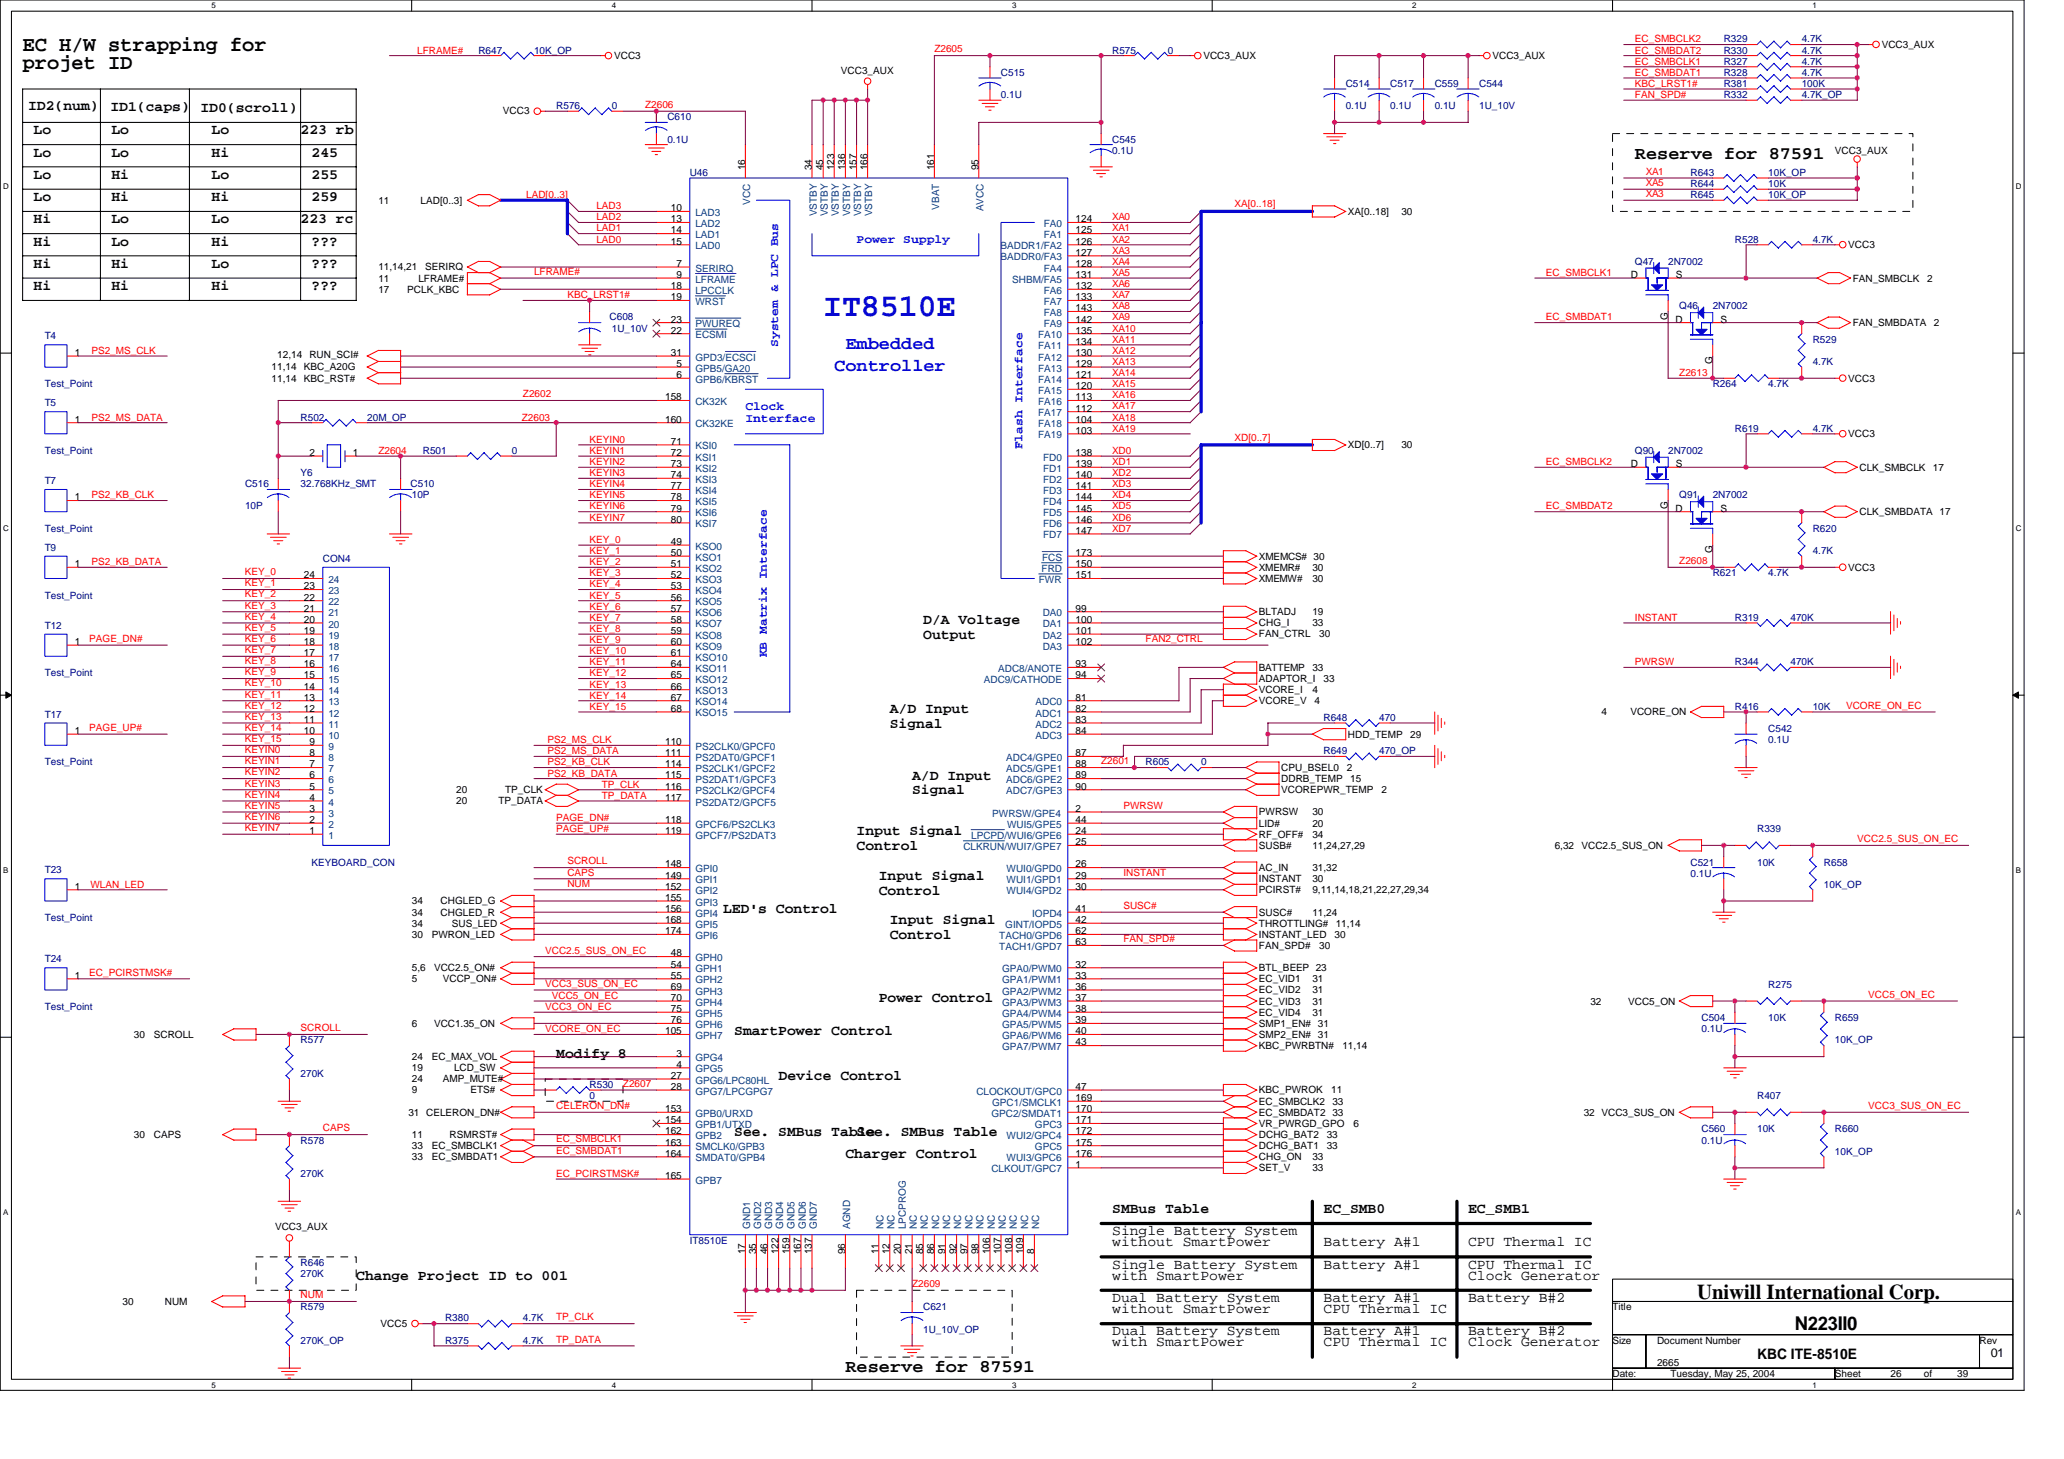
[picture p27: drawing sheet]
<svg xmlns="http://www.w3.org/2000/svg" width="297mm" height="210mm" viewBox="0 0 297 210" stroke-linecap="round" stroke-linejoin="round" font-family="sans-serif">
<defs><g id="words">
<text font-size="4.6" fill="#00f" x="118.5" y="45.5">IT8510E</text>
<g font-size="3">
<text x="3.3" y="7.4">EC H/W strapping for</text>
<text x="3.3" y="10">projet ID</text>
<text x="244.2" y="186.8">Uniwill International Corp.</text>
</g>
<text font-size="2.7" x="258.3" y="191.4">N223II0</text>
<g font-size="2.6">
<text x="235.3" y="22.9">Reserve for 87591</text>
<text x="121.7" y="197.4">Reserve for 87591</text>
</g>
<g font-size="2.6" fill="#00f">
<text x="120.1" y="53.4">Controller</text>
<text x="121.7" y="50.1">Embedded</text>
</g>
<g font-size="2.1">
<text x="4" y="15.8">ID2(num)</text>
<text x="15.9" y="16">ID1(caps)</text>
<text x="28.8" y="16.1">ID0(scroll)</text>
<text x="4.8" y="19.3">Lo</text>
<text x="4.8" y="22.5">Lo</text>
<text x="16" y="22.5">Lo</text>
<text x="16" y="19.3">Lo</text>
<text x="30.5" y="19.3">Lo</text>
<text x="30.5" y="22.5">Hi</text>
<text x="43.3" y="19.3">223 rb</text>
<text x="44.8" y="22.5">245</text>
<text x="4.8" y="29">Lo</text>
<text x="4.8" y="25.7">Lo</text>
<text x="16" y="25.7">Hi</text>
<text x="16" y="29">Hi</text>
<text x="30.5" y="29">Hi</text>
<text x="30.5" y="25.7">Lo</text>
<text x="44.8" y="25.7">255</text>
<text x="44.8" y="29">259</text>
<text x="4.8" y="35.3">Hi</text>
<text x="4.8" y="32.2">Hi</text>
<text x="16" y="35.3">Lo</text>
<text x="16" y="32.2">Lo</text>
<text x="30.5" y="32.2">Lo</text>
<text x="30.5" y="35.3">Hi</text>
<text x="43.3" y="32.2">223 rc</text>
<text x="44.8" y="35.3">???</text>
<text x="4.8" y="38.5">Hi</text>
<text x="4.8" y="41.7">Hi</text>
<text x="16" y="38.5">Hi</text>
<text x="16" y="41.7">Hi</text>
<text x="30.5" y="38.5">Lo</text>
<text x="30.5" y="41.7">Hi</text>
<text x="44.8" y="41.7">???</text>
<text x="44.8" y="38.5">???</text>
<text x="132.9" y="89.7">D/A Voltage</text>
<text x="132.9" y="91.9">Output</text>
<text x="128.1" y="102.6">A/D Input</text>
<text x="128.1" y="104.7">Signal</text>
<text x="131.3" y="112.2">A/D Input</text>
<text x="131.3" y="114.3">Signal</text>
<text x="123.3" y="120.2">Input Signal</text>
<text x="123.3" y="122.3">Control</text>
<text x="104.1" y="131.4">LED's Control</text>
<text x="126.5" y="126.6">Input Signal</text>
<text x="126.5" y="128.7">Control</text>
<text x="128.1" y="133">Input Signal</text>
<text x="128.1" y="135.1">Control</text>
<text x="105.7" y="149">SmartPower Control</text>
<text x="126.5" y="144.2">Power Control</text>
<text x="80" y="152.2">Modify 8</text>
<text x="112.1" y="155.4">Device Control</text>
<text x="105.7" y="163.4">See. SMBus Table</text>
<text x="121.7" y="166.6">Charger Control</text>
<text x="123.3" y="163.4">See. SMBus Table</text>
<text x="160.1" y="174.6">SMBus Table</text>
<text x="160.1" y="177.7">Single Battery System</text>
<text x="160.1" y="179.3">without SmartPower</text>
<text x="190.5" y="174.6">EC_SMB0</text>
<text x="190.5" y="179.3">Battery A#1</text>
<text x="211.3" y="179.3">CPU Thermal IC</text>
<text x="211.3" y="174.6">EC_SMB1</text>
<text x="51.3" y="184.2">Change Project ID to 001</text>
<text x="160.1" y="184.1">with SmartPower</text>
<text x="160.1" y="182.5">Single Battery System</text>
<text x="190.5" y="182.5">Battery A#1</text>
<text x="211.3" y="184.1">Clock Generator</text>
<text x="211.3" y="182.5">CPU Thermal IC</text>
<text x="160.1" y="188.9">without SmartPower</text>
<text x="160.1" y="187.3">Dual Battery System</text>
<text x="190.5" y="187.3">Battery A#1</text>
<text x="190.5" y="188.9">CPU Thermal IC</text>
<text x="211.3" y="187.3">Battery B#2</text>
<text x="160.1" y="192.1">Dual Battery System</text>
<text x="160.1" y="193.7">with SmartPower</text>
<text x="190.5" y="192.1">Battery A#1</text>
<text x="190.5" y="193.7">CPU Thermal IC</text>
<text x="211.3" y="192.1">Battery B#2</text>
<text x="211.3" y="193.7">Clock Generator</text>
<text x="252.9" y="195.6">KBC ITE-8510E</text>
</g>
<g font-size="1.8" fill="#00f">
<text x="123.3" y="35">Power Supply</text>
<text x="112" y="49.9" transform="rotate(-90 112 49.9)">System &amp; LPC Bus</text>
<text x="107.3" y="59">Clock</text>
<text x="107.3" y="60.6">Interface</text>
<text x="147.2" y="64.7" transform="rotate(-90 147.2 64.7)">Flash Interface</text>
<text x="110.4" y="94.6" transform="rotate(-90 110.4 94.6)">KB Matrix Interface</text>
</g>
<text font-size="1.8" x="286.5" y="195.2">01</text>
<g font-size="1.4" fill="#f00">
<text x="60" y="7.7">LFRAME#</text>
<text x="134.5" y="7.5">Z2605</text>
<text x="235.3" y="6.1">EC_SMBCLK2</text>
<text x="235.3" y="10.9">EC_SMBDAT1</text>
<text x="235.3" y="7.7">EC_SMBDAT2</text>
<text x="235.3" y="9.3">EC_SMBCLK1</text>
<text x="92.9" y="15.5">Z2606</text>
<text x="235.3" y="14.1">FAN_SPD#</text>
<text x="235.3" y="12.5">KBC_LRST1#</text>
<text x="75.7" y="28.5">LAD[0..3]</text>
<text x="177.7" y="29.8">XA[0..18]</text>
<text x="236.9" y="25.1">XA1</text>
<text x="236.9" y="26.7">XA5</text>
<text x="236.9" y="28.3">XA3</text>
<text x="85.8" y="34.9">LAD0</text>
<text x="85.8" y="33.3">LAD1</text>
<text x="85.8" y="30.1">LAD3</text>
<text x="85.8" y="31.7">LAD2</text>
<text x="160.1" y="34.9">XA2</text>
<text x="160.1" y="31.7">XA0</text>
<text x="160.1" y="33.3">XA1</text>
<text x="76.9" y="39.5">LFRAME#</text>
<text x="160.1" y="36.5">XA3</text>
<text x="160.1" y="38.1">XA4</text>
<text x="160.1" y="41.3">XA6</text>
<text x="160.1" y="39.7">XA5</text>
<text x="222.5" y="39.7">EC_SMBCLK1</text>
<text x="81.7" y="42.9">KBC_LRST1#</text>
<text x="160.1" y="47.7">XA10</text>
<text x="160.1" y="42.9">XA7</text>
<text x="160.1" y="46.1">XA9</text>
<text x="160.1" y="44.5">XA8</text>
<text x="222.5" y="46.1">EC_SMBDAT1</text>
<text x="13.2" y="50.9">PS2_MS_CLK</text>
<text x="160.1" y="52.5">XA13</text>
<text x="160.1" y="50.9">XA12</text>
<text x="160.1" y="49.3">XA11</text>
<text x="75.3" y="57.1">Z2602</text>
<text x="160.1" y="58.9">XA17</text>
<text x="160.1" y="57.3">XA16</text>
<text x="160.1" y="54.1">XA14</text>
<text x="160.1" y="55.7">XA15</text>
<text x="241.7" y="54.1">Z2613</text>
<text x="13.2" y="60.5">PS2_MS_DATA</text>
<text x="54.5" y="65.3">Z2604</text>
<text x="75.1" y="60.5">Z2603</text>
<text x="84.9" y="65.3">KEYIN1</text>
<text x="84.9" y="63.7">KEYIN0</text>
<text x="160.1" y="62.1">XA19</text>
<text x="160.1" y="65.3">XD0</text>
<text x="160.1" y="60.5">XA18</text>
<text x="177.7" y="63.4">XD[0..7]</text>
<text x="13.2" y="71.7">PS2_KB_CLK</text>
<text x="84.9" y="70.1">KEYIN4</text>
<text x="84.9" y="66.9">KEYIN2</text>
<text x="84.9" y="68.5">KEYIN3</text>
<text x="84.9" y="71.7">KEYIN5</text>
<text x="160.1" y="68.5">XD2</text>
<text x="160.1" y="70.1">XD3</text>
<text x="160.1" y="66.9">XD1</text>
<text x="160.1" y="71.7">XD4</text>
<text x="222.5" y="66.9">EC_SMBCLK2</text>
<text x="84.9" y="73.3">KEYIN6</text>
<text x="84.9" y="74.9">KEYIN7</text>
<text x="160.1" y="73.3">XD5</text>
<text x="160.1" y="76.5">XD7</text>
<text x="160.1" y="74.9">XD6</text>
<text x="222.5" y="73.3">EC_SMBDAT2</text>
<text x="13.2" y="81.3">PS2_KB_DATA</text>
<text x="35.3" y="82.7">KEY_0</text>
<text x="84.9" y="78.1">KEY_0</text>
<text x="84.9" y="81.3">KEY_2</text>
<text x="84.9" y="82.9">KEY_3</text>
<text x="84.9" y="79.7">KEY_1</text>
<text x="241.7" y="81.2">Z2608</text>
<text x="35.3" y="87.5">KEY_3</text>
<text x="35.3" y="84.3">KEY_1</text>
<text x="35.3" y="86">KEY_2</text>
<text x="35.3" y="89.2">KEY_4</text>
<text x="84.9" y="87.7">KEY_6</text>
<text x="84.9" y="84.5">KEY_4</text>
<text x="84.9" y="86.1">KEY_5</text>
<text x="84.9" y="89.3">KEY_7</text>
<text x="235.3" y="89.3">INSTANT</text>
<text x="12.8" y="92.3">PAGE_DN#</text>
<text x="35.3" y="92.4">KEY_6</text>
<text x="35.3" y="90.7">KEY_5</text>
<text x="35.3" y="95.5">KEY_8</text>
<text x="35.3" y="94">KEY_7</text>
<text x="84.9" y="95.7">KEY_11</text>
<text x="84.9" y="90.9">KEY_8</text>
<text x="84.9" y="94.1">KEY_10</text>
<text x="84.9" y="92.5">KEY_9</text>
<text x="164.9" y="92.3">FAN2_CTRL</text>
<text x="235.3" y="95.7">PWRSW</text>
<text x="35.3" y="102">KEY_12</text>
<text x="35.3" y="97.2">KEY_9</text>
<text x="35.3" y="98.7">KEY_10</text>
<text x="35.3" y="100.4">KEY_11</text>
<text x="84.9" y="98.9">KEY_13</text>
<text x="84.9" y="100.5">KEY_14</text>
<text x="84.9" y="97.3">KEY_12</text>
<text x="265.7" y="102">VCORE_ON_EC</text>
<text x="12.8" y="105.2">PAGE_UP#</text>
<text x="35.3" y="103.5">KEY_13</text>
<text x="35.3" y="105.2">KEY_14</text>
<text x="35.3" y="106.7">KEY_15</text>
<text x="78.8" y="106.9">PS2_MS_CLK</text>
<text x="84.9" y="102.1">KEY_15</text>
<text x="35.3" y="110">KEYIN1</text>
<text x="35.3" y="113.2">KEYIN3</text>
<text x="35.3" y="108.4">KEYIN0</text>
<text x="35.3" y="111.5">KEYIN2</text>
<text x="78.8" y="110.1">PS2_KB_CLK</text>
<text x="78.8" y="108.5">PS2_MS_DATA</text>
<text x="78.8" y="111.7">PS2_KB_DATA</text>
<text x="86.6" y="113.3">TP_CLK</text>
<text x="158.5" y="110">Z2601</text>
<text x="35.3" y="119.5">KEYIN7</text>
<text x="35.3" y="114.7">KEYIN4</text>
<text x="35.3" y="116.4">KEYIN5</text>
<text x="35.3" y="118">KEYIN6</text>
<text x="80" y="118.1">PAGE_DN#</text>
<text x="80" y="119.7">PAGE_UP#</text>
<text x="86.6" y="114.9">TP_DATA</text>
<text x="161.7" y="116.4">PWRSW</text>
<text x="81.7" y="126">CAPS</text>
<text x="81.7" y="124.4">SCROLL</text>
<text x="161.7" y="126">INSTANT</text>
<text x="267.3" y="121.2">VCC2.5_SUS_ON_EC</text>
<text x="13" y="127.7">WLAN_LED</text>
<text x="81.7" y="127.6">NUM</text>
<text x="161.7" y="130.7">SUSC#</text>
<text x="78.5" y="137.3">VCC2.5_SUS_ON_EC</text>
<text x="161.7" y="135.6">FAN_SPD#</text>
<text x="12.8" y="140.4">EC_PCIRSTMSK#</text>
<text x="78.5" y="142">VCC3_SUS_ON_EC</text>
<text x="79.4" y="143.7">VCC5_ON_EC</text>
<text x="268.9" y="143.6">VCC5_ON_EC</text>
<text x="43.3" y="148.4">SCROLL</text>
<text x="78.5" y="145.3">VCC3_ON_EC</text>
<text x="78.5" y="148.5">VCORE_ON_EC</text>
<text x="80" y="159.6">CELERON_DN#</text>
<text x="89.7" y="156.4">Z2607</text>
<text x="268.9" y="159.6">VCC3_SUS_ON_EC</text>
<text x="46.5" y="162.8">CAPS</text>
<text x="80" y="164.4">EC_SMBCLK1</text>
<text x="80" y="166">EC_SMBDAT1</text>
<text x="80" y="169.3">EC_PCIRSTMSK#</text>
<text x="131.3" y="185.2">Z2609</text>
<text x="43.3" y="186.8">NUM</text>
<text x="80" y="190">TP_CLK</text>
<text x="80" y="193.2">TP_DATA</text>
</g>
<g font-size="1.4" fill="#000080">
<text x="68.9" y="7.7">R647</text>
<text x="76.9" y="7.7">10K_OP</text>
<text x="144.1" y="10.9">C515</text>
<text x="160.1" y="7.7">R575</text>
<text x="168.1" y="7.7">0</text>
<text x="248.1" y="7.7">R330</text>
<text x="248.1" y="10.9">R328</text>
<text x="248.1" y="9.3">R327</text>
<text x="248.1" y="6.1">R329</text>
<text x="259.3" y="7.7">4.7K</text>
<text x="259.3" y="10.9">4.7K</text>
<text x="259.3" y="9.3">4.7K</text>
<text x="259.3" y="6.1">4.7K</text>
<text x="80" y="15.7">R576</text>
<text x="88" y="15.7">0</text>
<text x="96.1" y="17.3">C610</text>
<text x="144.1" y="14.1">0.1U</text>
<text x="193.7" y="12.5">C514</text>
<text x="193.7" y="15.7">0.1U</text>
<text x="200.1" y="12.5">C517</text>
<text x="200.1" y="15.7">0.1U</text>
<text x="206.5" y="12.5">C559</text>
<text x="206.5" y="15.7">0.1U</text>
<text x="212.9" y="12.5">C544</text>
<text x="212.9" y="15.7">1U_10V</text>
<text x="248.1" y="14.1">R332</text>
<text x="248.1" y="12.5">R381</text>
<text x="259.3" y="14.1">4.7K_OP</text>
<text x="259.3" y="12.5">100K</text>
<text x="96.1" y="20.5">0.1U</text>
<text x="160.1" y="20.5">C545</text>
<text x="160.1" y="22.1">0.1U</text>
<text x="99.3" y="25.3">U46</text>
<text x="243.3" y="28.5">R645</text>
<text x="243.3" y="26.9">R644</text>
<text x="243.3" y="25.3">R643</text>
<text x="254.5" y="28.5">10K_OP</text>
<text x="254.5" y="26.9">10K</text>
<text x="254.5" y="25.3">10K_OP</text>
<text x="249.7" y="34.9">R528</text>
<text x="260.9" y="34.9">4.7K</text>
<text x="235.3" y="38.1">Q47</text>
<text x="240.1" y="38.1">2N7002</text>
<text x="87.7" y="46.1">C608</text>
<text x="88" y="47.7">1U_10V</text>
<text x="241.7" y="44.5">Q46</text>
<text x="246.5" y="44.5">2N7002</text>
<text x="6.5" y="48.8">T4</text>
<text x="260.9" y="49.3">R529</text>
<text x="260.9" y="52.5">4.7K</text>
<text x="6.5" y="55.7">Test_Point</text>
<text x="6.5" y="58.4">T5</text>
<text x="246.5" y="55.7">R264</text>
<text x="254.5" y="55.7">4.7K</text>
<text x="6.5" y="65.3">Test_Point</text>
<text x="43.3" y="60.5">R502</text>
<text x="52.8" y="60.5">20M_OP</text>
<text x="60.9" y="65.3">R501</text>
<text x="73.7" y="65.3">0</text>
<text x="235.3" y="65.3">Q90</text>
<text x="240.1" y="65.3">2N7002</text>
<text x="249.7" y="62.1">R619</text>
<text x="260.9" y="62.1">4.7K</text>
<text x="6.5" y="69.6">T7</text>
<text x="35.3" y="70.1">C516</text>
<text x="43.3" y="68.5">Y6</text>
<text x="43.3" y="70.1">32.768KHz_SMT</text>
<text x="59.1" y="70.1">C510</text>
<text x="59.3" y="71.7">10P</text>
<text x="241.7" y="71.7">Q91</text>
<text x="246.5" y="71.7">2N7002</text>
<text x="6.5" y="76.5">Test_Point</text>
<text x="35.3" y="73.3">10P</text>
<text x="260.9" y="76.5">R620</text>
<text x="6.5" y="79.2">T9</text>
<text x="46.5" y="80.8">CON4</text>
<text x="246.5" y="82.9">R621</text>
<text x="254.5" y="82.9">4.7K</text>
<text x="260.9" y="79.7">4.7K</text>
<text x="6.5" y="86.1">Test_Point</text>
<text x="249.7" y="89.3">R319</text>
<text x="257.7" y="89.3">470K</text>
<text x="6.5" y="90.4">T12</text>
<text x="249.7" y="95.7">R344</text>
<text x="257.7" y="95.7">470K</text>
<text x="6.5" y="97.3">Test_Point</text>
<text x="6.5" y="103.2">T17</text>
<text x="190.5" y="103.7">R648</text>
<text x="198.5" y="103.7">470</text>
<text x="249.7" y="102.1">R416</text>
<text x="254.5" y="105.3">C542</text>
<text x="254.5" y="106.9">0.1U</text>
<text x="260.9" y="102.1">10K</text>
<text x="6.5" y="110.1">Test_Point</text>
<text x="164.9" y="110.1">R605</text>
<text x="172.9" y="110.1">0</text>
<text x="190.5" y="108.5">R649</text>
<text x="198.5" y="108.5">470_OP</text>
<text x="252.9" y="119.7">R339</text>
<text x="6.5" y="125.6">T23</text>
<text x="44.8" y="124.5">KEYBOARD_CON</text>
<text x="243.3" y="124.5">C521</text>
<text x="252.9" y="124.5">10K</text>
<text x="262.5" y="124.5">R658</text>
<text x="243.3" y="126.1">0.1U</text>
<text x="262.5" y="127.7">10K_OP</text>
<text x="6.5" y="132.5">Test_Point</text>
<text x="6.5" y="138.4">T24</text>
<text x="254.5" y="142.1">R275</text>
<text x="6.5" y="145.3">Test_Point</text>
<text x="244.9" y="146.9">C504</text>
<text x="244.9" y="148.5">0.1U</text>
<text x="254.5" y="146.9">10K</text>
<text x="264.1" y="146.9">R659</text>
<text x="43.3" y="150.1">R577</text>
<text x="43.3" y="154.9">270K</text>
<text x="264.1" y="150.1">10K_OP</text>
<text x="84.9" y="156.5">R530</text>
<text x="84.9" y="158.1">0</text>
<text x="252.9" y="158.1">R407</text>
<text x="43.3" y="164.5">R578</text>
<text x="244.9" y="162.9">C560</text>
<text x="244.9" y="164.5">0.1U</text>
<text x="252.9" y="162.9">10K</text>
<text x="264.1" y="162.9">R660</text>
<text x="264.1" y="166.1">10K_OP</text>
<text x="43.3" y="169.3">270K</text>
<text x="99.3" y="178.9">IT8510E</text>
<text x="43.3" y="182.1">R646</text>
<text x="43.3" y="183.7">270K</text>
<text x="43.3" y="188.5">R579</text>
<text x="64" y="190.1">R380</text>
<text x="75.3" y="190.1">4.7K</text>
<text x="132.9" y="188.5">C621</text>
<text x="132.9" y="191.7">1U_10V_OP</text>
<text x="43.3" y="193.3">270K_OP</text>
<text x="64" y="193.3">R375</text>
<text x="75.3" y="193.3">4.7K</text>
</g>
<g font-size="1.4">
<text x="88.4" y="8.5">VCC3</text>
<text x="121" y="10.6">VCC3_AUX</text>
<text x="173.2" y="8.5">VCC3_AUX</text>
<text x="214.8" y="8.5">VCC3_AUX</text>
<text x="270.8" y="6.9">VCC3_AUX</text>
<text x="72.4" y="16.3">VCC3</text>
<text x="264.1" y="22.1">VCC3_AUX</text>
<text x="54.5" y="29.3">11</text>
<text x="60.5" y="29.3">LAD[0..3]</text>
<text x="107.2" y="24.5" transform="rotate(-90 107.2 24.5)">16</text>
<text x="116.8" y="24.5" transform="rotate(-90 116.8 24.5)">34</text>
<text x="118.4" y="24.5" transform="rotate(-90 118.4 24.5)">45</text>
<text x="120" y="24.5" transform="rotate(-90 120 24.5)">123</text>
<text x="121.6" y="24.5" transform="rotate(-90 121.6 24.5)">136</text>
<text x="123.3" y="24.5" transform="rotate(-90 123.3 24.5)">157</text>
<text x="124.8" y="24.5" transform="rotate(-90 124.8 24.5)">166</text>
<text x="134.4" y="24.5" transform="rotate(-90 134.4 24.5)">161</text>
<text x="140.8" y="24.5" transform="rotate(-90 140.8 24.5)">95</text>
<text x="96.5" y="33.6">14</text>
<text x="96.5" y="32">13</text>
<text x="96.5" y="30.4">10</text>
<text x="96.5" y="35.2">15</text>
<text x="154.8" y="32">124</text>
<text x="154.8" y="33.6">125</text>
<text x="154.8" y="35.2">126</text>
<text x="194" y="30.9">XA[0..18]</text>
<text x="201.7" y="30.9">30</text>
<text x="266" y="35.7">VCC3</text>
<text x="54.5" y="40.5">11</text>
<text x="54.5" y="38.9">11,14,21</text>
<text x="60.2" y="40.5">LFRAME#</text>
<text x="61.2" y="38.9">SERIRQ</text>
<text x="96.5" y="41.6">18</text>
<text x="97.3" y="40">9</text>
<text x="97.3" y="38.4">7</text>
<text x="154.8" y="36.8">127</text>
<text x="154.8" y="38.4">128</text>
<text x="154.8" y="40">131</text>
<text x="154.8" y="41.6">132</text>
<text x="234.7" y="40">D</text>
<text x="241.2" y="40">S</text>
<text x="266.6" y="40.5">FAN_SMBCLK</text>
<text x="277.4" y="40.5">2</text>
<text x="54.5" y="42.1">17</text>
<text x="58.6" y="42.1">PCLK_KBC</text>
<text x="96.5" y="43.2">19</text>
<text x="96.5" y="48">22</text>
<text x="96.5" y="46.4">23</text>
<text x="154.8" y="43.2">133</text>
<text x="154.8" y="44.8">143</text>
<text x="154.8" y="46.4">142</text>
<text x="154.8" y="48">135</text>
<text x="240" y="46" transform="rotate(-90 240 46)">G</text>
<text x="241.1" y="46.4">D</text>
<text x="247.6" y="46.4">S</text>
<text x="266.6" y="46.9">FAN_SMBDATA</text>
<text x="278.3" y="46.9">2</text>
<text x="10.8" y="51.2">1</text>
<text x="39.1" y="53.3">11,14</text>
<text x="39.9" y="51.5">12,14</text>
<text x="43.7" y="53.3">KBC_A20G</text>
<text x="44.5" y="51.5">RUN_SCI#</text>
<text x="96.5" y="51.2">31</text>
<text x="97.3" y="52.8">5</text>
<text x="154.8" y="49.6">134</text>
<text x="154.8" y="51.2">130</text>
<text x="154.8" y="52.8">129</text>
<text x="246.5" y="52.4" transform="rotate(-90 246.5 52.4)">G</text>
<text x="39.1" y="54.9">11,14</text>
<text x="43.7" y="54.9">KBC_RST#</text>
<text x="95.7" y="57.6">158</text>
<text x="97.3" y="54.4">6</text>
<text x="154.8" y="54.4">121</text>
<text x="154.8" y="56">120</text>
<text x="154.8" y="57.6">113</text>
<text x="154.8" y="59.2">112</text>
<text x="266" y="54.9">VCC3</text>
<text x="10.8" y="60.8">1</text>
<text x="44.5" y="65.6">2</text>
<text x="50.8" y="65.6">1</text>
<text x="95.7" y="60.8">160</text>
<text x="96.5" y="64">71</text>
<text x="96.5" y="65.6">72</text>
<text x="154.8" y="65.6">138</text>
<text x="154.8" y="60.8">104</text>
<text x="154.8" y="62.4">103</text>
<text x="194" y="64.5">XD[0..7]</text>
<text x="201.7" y="64.5">30</text>
<text x="266" y="62.9">VCC3</text>
<text x="10.8" y="72">1</text>
<text x="96.5" y="67.2">73</text>
<text x="96.5" y="68.8">74</text>
<text x="96.5" y="70.4">77</text>
<text x="96.5" y="72">78</text>
<text x="154.8" y="67.2">139</text>
<text x="154.8" y="68.8">140</text>
<text x="154.8" y="70.4">141</text>
<text x="154.8" y="72">144</text>
<text x="234.7" y="67.2">D</text>
<text x="241.2" y="67.2">S</text>
<text x="267.6" y="67.7">CLK_SMBCLK</text>
<text x="278.2" y="67.7">17</text>
<text x="96.5" y="73.6">79</text>
<text x="96.5" y="75.2">80</text>
<text x="154.8" y="73.6">145</text>
<text x="154.8" y="75.2">146</text>
<text x="154.8" y="76.8">147</text>
<text x="240" y="73.2" transform="rotate(-90 240 73.2)">G</text>
<text x="241.1" y="73.6">D</text>
<text x="247.6" y="73.6">S</text>
<text x="267.6" y="74.1">CLK_SMBDATA 17</text>
<text x="10.8" y="81.6">1</text>
<text x="43.7" y="83.2">24</text>
<text x="96.5" y="78.4">49</text>
<text x="96.5" y="80">50</text>
<text x="96.5" y="81.6">51</text>
<text x="96.5" y="83.2">52</text>
<text x="154.8" y="81.6">150</text>
<text x="154.8" y="83.2">151</text>
<text x="154.8" y="80">173</text>
<text x="181.2" y="83.7">XMEMW#</text>
<text x="181.2" y="82.1">XMEMR#</text>
<text x="181.2" y="80.5">XMEMCS# 30</text>
<text x="188.9" y="82.1">30</text>
<text x="188.9" y="83.7">30</text>
<text x="246.5" y="79.6" transform="rotate(-90 246.5 79.6)">G</text>
<text x="266" y="82.1">VCC3</text>
<text x="43.7" y="89.6">20</text>
<text x="43.7" y="88">21</text>
<text x="43.7" y="86.4">22</text>
<text x="43.7" y="84.8">23</text>
<text x="96.5" y="84.8">53</text>
<text x="96.5" y="86.4">56</text>
<text x="96.5" y="88">57</text>
<text x="96.5" y="89.6">58</text>
<text x="154.8" y="88">99</text>
<text x="154.8" y="89.6">100</text>
<text x="181.2" y="88.5">BLTADJ</text>
<text x="188.9" y="88.5">19</text>
<text x="10.8" y="92.8">1</text>
<text x="43.7" y="96">16</text>
<text x="43.7" y="94.4">17</text>
<text x="43.7" y="92.8">18</text>
<text x="43.7" y="91.2">19</text>
<text x="96.5" y="91.2">59</text>
<text x="96.5" y="92.8">60</text>
<text x="96.5" y="94.4">61</text>
<text x="96.5" y="96">64</text>
<text x="154.8" y="96">93</text>
<text x="154.8" y="91.2">101</text>
<text x="154.8" y="92.8">102</text>
<text x="181.2" y="90.1">CHG_I</text>
<text x="181.2" y="91.7">FAN_CTRL</text>
<text x="188.9" y="90.1">33</text>
<text x="189.8" y="91.7">30</text>
<text x="43.7" y="100.8">13</text>
<text x="43.7" y="99.2">14</text>
<text x="43.7" y="97.6">15</text>
<text x="96.5" y="97.6">65</text>
<text x="96.5" y="99.2">66</text>
<text x="96.5" y="100.8">67</text>
<text x="154.8" y="100.8">81</text>
<text x="154.8" y="97.6">94</text>
<text x="181.2" y="101.3">VCORE_V</text>
<text x="181.2" y="96.5">BATTEMP</text>
<text x="181.2" y="98.1">ADAPTOR_I</text>
<text x="181.2" y="99.7">VCORE_I</text>
<text x="188.9" y="99.7">4</text>
<text x="188.9" y="96.5">33</text>
<text x="189.2" y="101.3">4</text>
<text x="190.5" y="98.1">33</text>
<text x="10.8" y="105.6">1</text>
<text x="43.7" y="105.6">10</text>
<text x="43.7" y="104">11</text>
<text x="43.7" y="102.4">12</text>
<text x="44.5" y="107.2">9</text>
<text x="95.7" y="107.2">110</text>
<text x="96.5" y="102.4">68</text>
<text x="154.8" y="102.4">82</text>
<text x="154.8" y="104">83</text>
<text x="154.8" y="105.6">84</text>
<text x="194" y="106.1">HDD_TEMP</text>
<text x="202.9" y="106.1">29</text>
<text x="230.5" y="102.9">4</text>
<text x="234.6" y="102.9">VCORE_ON</text>
<text x="44.5" y="113.6">5</text>
<text x="44.5" y="112">6</text>
<text x="44.5" y="110.4">7</text>
<text x="44.5" y="108.8">8</text>
<text x="95.7" y="108.8">111</text>
<text x="95.7" y="110.4">114</text>
<text x="95.7" y="112">115</text>
<text x="95.7" y="113.6">116</text>
<text x="154.8" y="108.8">87</text>
<text x="154.8" y="110.4">88</text>
<text x="154.8" y="112">89</text>
<text x="154.8" y="113.6">90</text>
<text x="184.4" y="110.9">CPU_BSEL0</text>
<text x="184.4" y="112.5">DDRB_TEMP</text>
<text x="193.8" y="110.9">2</text>
<text x="194.3" y="112.5">15</text>
<text x="44.5" y="120">1</text>
<text x="44.5" y="118.4">2</text>
<text x="44.5" y="116.8">3</text>
<text x="44.5" y="115.2">4</text>
<text x="65.7" y="114.1">20</text>
<text x="65.7" y="115.7">20</text>
<text x="71.7" y="115.7">TP_DATA</text>
<text x="72.7" y="114.1">TP_CLK</text>
<text x="95.7" y="115.2">117</text>
<text x="95.7" y="118.4">118</text>
<text x="95.7" y="120">119</text>
<text x="154.8" y="116.8">2</text>
<text x="154.8" y="118.4">44</text>
<text x="154.8" y="120">24</text>
<text x="181.2" y="118.9">LID#</text>
<text x="181.2" y="117.3">PWRSW</text>
<text x="184.4" y="114.1">VCOREPWR_TEMP</text>
<text x="188.9" y="118.9">20</text>
<text x="188.9" y="117.3">30</text>
<text x="198.8" y="114.1">2</text>
<text x="95.7" y="124.8">148</text>
<text x="154.8" y="121.6">25</text>
<text x="154.8" y="124.8">26</text>
<text x="181.2" y="120.5">RF_OFF#</text>
<text x="181.2" y="122.1">SUSB#</text>
<text x="181.2" y="125.3">AC_IN</text>
<text x="188.9" y="122.1">11,24,27,29</text>
<text x="188.9" y="125.3">31,32</text>
<text x="188.9" y="120.5">34</text>
<text x="223.7" y="122.1">6,32</text>
<text x="227.6" y="122.1">VCC2.5_SUS_ON</text>
<text x="10.8" y="128">1</text>
<text x="59.3" y="130.1">34</text>
<text x="59.3" y="131.7">34</text>
<text x="63.4" y="130.1">CHGLED_G</text>
<text x="63.4" y="131.7">CHGLED_R</text>
<text x="95.7" y="128">152</text>
<text x="95.7" y="126.4">149</text>
<text x="95.7" y="129.6">155</text>
<text x="95.7" y="131.2">156</text>
<text x="154.8" y="126.4">29</text>
<text x="154.8" y="128">30</text>
<text x="154.8" y="131.2">41</text>
<text x="181.2" y="126.9">INSTANT</text>
<text x="181.2" y="128.5">PCIRST#</text>
<text x="181.2" y="131.7">SUSC#</text>
<text x="188.9" y="131.7">11,24</text>
<text x="188.9" y="128.5">9,11,14,18,21,22,27,29,34</text>
<text x="188.9" y="126.9">30</text>
<text x="59.3" y="133.3">34</text>
<text x="59.3" y="134.9">30</text>
<text x="62.1" y="134.9">PWRON_LED</text>
<text x="65" y="133.3">SUS_LED</text>
<text x="95.7" y="132.8">168</text>
<text x="95.7" y="134.4">174</text>
<text x="96.5" y="137.6">48</text>
<text x="154.8" y="132.8">42</text>
<text x="154.8" y="134.4">62</text>
<text x="154.8" y="136">63</text>
<text x="181.2" y="134.9">INSTANT_LED</text>
<text x="181.2" y="133.3">THROTTLING#</text>
<text x="181.2" y="136.5">FAN_SPD#</text>
<text x="189.8" y="136.5">30</text>
<text x="192.1" y="134.9">30</text>
<text x="192.2" y="133.3">11,14</text>
<text x="10.8" y="140.8">1</text>
<text x="59.3" y="139.7">5,6</text>
<text x="59.3" y="141.3">5</text>
<text x="62.5" y="139.7">VCC2.5_ON#</text>
<text x="63.7" y="141.3">VCCP_ON#</text>
<text x="96.5" y="139.2">54</text>
<text x="96.5" y="140.8">55</text>
<text x="96.5" y="142.4">69</text>
<text x="96.5" y="144">70</text>
<text x="154.8" y="139.2">32</text>
<text x="154.8" y="140.8">33</text>
<text x="154.8" y="142.4">36</text>
<text x="154.8" y="144">37</text>
<text x="181.2" y="139.7">BTL_BEEP 23</text>
<text x="181.2" y="141.3">EC_VID1</text>
<text x="181.2" y="142.9">EC_VID2</text>
<text x="188.9" y="141.3">31</text>
<text x="188.9" y="142.9">31</text>
<text x="19.3" y="149.3">30</text>
<text x="22.1" y="149.3">SCROLL</text>
<text x="59.3" y="147.7">6</text>
<text x="62.5" y="147.7">VCC1.35_ON</text>
<text x="95.7" y="148.8">105</text>
<text x="96.5" y="145.6">75</text>
<text x="96.5" y="147.2">76</text>
<text x="154.8" y="145.6">38</text>
<text x="154.8" y="147.2">39</text>
<text x="154.8" y="148.8">40</text>
<text x="181.2" y="144.5">EC_VID3</text>
<text x="181.2" y="149.3">SMP2_EN# 31</text>
<text x="181.2" y="146.1">EC_VID4</text>
<text x="181.2" y="147.7">SMP1_EN# 31</text>
<text x="188.9" y="144.5">31</text>
<text x="188.9" y="146.1">31</text>
<text x="228.9" y="144.5">32</text>
<text x="234.3" y="144.5">VCC5_ON</text>
<text x="59.3" y="154.1">19</text>
<text x="59.3" y="155.7">24</text>
<text x="59.3" y="152.5">24</text>
<text x="62.1" y="152.5">EC_MAX_VOL</text>
<text x="63.7" y="155.7">AMP_MUTE#</text>
<text x="65.3" y="154.1">LCD_SW</text>
<text x="96.5" y="155.2">27</text>
<text x="97.3" y="152">3</text>
<text x="97.3" y="153.6">4</text>
<text x="154.8" y="150.4">43</text>
<text x="181.2" y="150.9">KBC_PWRBTN#</text>
<text x="193.2" y="150.9">11,14</text>
<text x="58.8" y="160.5">31 CELERON_DN#</text>
<text x="59.3" y="157.3">9</text>
<text x="67.7" y="157.3">ETS#</text>
<text x="95.7" y="160">153</text>
<text x="95.7" y="161.6">154</text>
<text x="96.5" y="156.8">28</text>
<text x="154.8" y="158.4">169</text>
<text x="154.8" y="160">170</text>
<text x="154.8" y="161.6">171</text>
<text x="154.8" y="156.8">47</text>
<text x="181.2" y="160.5">EC_SMBDAT2 33</text>
<text x="181.2" y="157.3">KBC_PWROK</text>
<text x="181.2" y="158.9">EC_SMBCLK2</text>
<text x="191.6" y="157.3">11</text>
<text x="191.7" y="158.9">33</text>
<text x="227.9" y="160.5">32 VCC3_SUS_ON</text>
<text x="19.3" y="163.7">30</text>
<text x="22.1" y="163.7">CAPS</text>
<text x="59.3" y="163.7">11</text>
<text x="59.3" y="165.3">33</text>
<text x="59.3" y="166.9">33</text>
<text x="62.1" y="165.3">EC_SMBCLK1</text>
<text x="62.1" y="166.9">EC_SMBDAT1</text>
<text x="64.7" y="163.7">RSMRST#</text>
<text x="95.7" y="163.2">162</text>
<text x="95.7" y="164.8">163</text>
<text x="95.7" y="166.4">164</text>
<text x="154.8" y="163.2">172</text>
<text x="154.8" y="164.8">175</text>
<text x="154.8" y="166.4">176</text>
<text x="154.8" y="168">1</text>
<text x="181.2" y="163.7">DCHG_BAT2</text>
<text x="181.2" y="166.9">CHG_ON</text>
<text x="181.2" y="162.1">VR_PWRGD_GPO</text>
<text x="181.2" y="165.3">DCHG_BAT1</text>
<text x="188.9" y="166.9">33</text>
<text x="190.9" y="163.7">33</text>
<text x="190.9" y="165.3">33</text>
<text x="194.8" y="162.1">6</text>
<text x="95.7" y="169.6">165</text>
<text x="181.2" y="168.5">SET_V</text>
<text x="188.9" y="168.5">33</text>
<text x="39.6" y="177">VCC3_AUX</text>
<text x="107.2" y="180.4" transform="rotate(-90 107.2 180.4)">17</text>
<text x="108.8" y="180.4" transform="rotate(-90 108.8 180.4)">35</text>
<text x="110.4" y="180.4" transform="rotate(-90 110.4 180.4)">46</text>
<text x="112" y="180.4" transform="rotate(-90 112 180.4)">122</text>
<text x="113.6" y="180.4" transform="rotate(-90 113.6 180.4)">159</text>
<text x="115.2" y="180.4" transform="rotate(-90 115.2 180.4)">167</text>
<text x="116.8" y="180.4" transform="rotate(-90 116.8 180.4)">137</text>
<text x="121.6" y="180.4" transform="rotate(-90 121.6 180.4)">96</text>
<text x="126.4" y="180.4" transform="rotate(-90 126.4 180.4)">11</text>
<text x="128" y="180.4" transform="rotate(-90 128 180.4)">12</text>
<text x="129.6" y="180.4" transform="rotate(-90 129.6 180.4)">20</text>
<text x="131.3" y="180.4" transform="rotate(-90 131.3 180.4)">21</text>
<text x="132.8" y="180.4" transform="rotate(-90 132.8 180.4)">85</text>
<text x="134.4" y="180.4" transform="rotate(-90 134.4 180.4)">86</text>
<text x="136" y="180.4" transform="rotate(-90 136 180.4)">91</text>
<text x="137.6" y="180.4" transform="rotate(-90 137.6 180.4)">92</text>
<text x="139.3" y="180.4" transform="rotate(-90 139.3 180.4)">97</text>
<text x="140.8" y="180.4" transform="rotate(-90 140.8 180.4)">98</text>
<text x="142.4" y="180.4" transform="rotate(-90 142.4 180.4)">106</text>
<text x="144" y="180.4" transform="rotate(-90 144 180.4)">107</text>
<text x="145.6" y="180.4" transform="rotate(-90 145.6 180.4)">108</text>
<text x="147.3" y="180.4" transform="rotate(-90 147.3 180.4)">109</text>
<text x="148.8" y="180.4" transform="rotate(-90 148.8 180.4)">8</text>
<text x="17.6" y="187.7">30</text>
<text x="23.7" y="187.7">NUM</text>
<text x="54.8" y="190.9">VCC5</text>
<text x="232.1" y="188.5">Title</text>
<text x="232.1" y="193.3">Size</text>
<text x="238.5" y="193.3">Document Number</text>
<text x="238.5" y="196.5">2665</text>
<text x="284.9" y="193.3">Rev</text>
<text x="232.1" y="198.1">Date:</text>
<text x="240.4" y="198.1">Tuesday, May 25, 2004</text>
<text x="264.1" y="198.1">Sheet</text>
<text x="272.1" y="198.1">26</text>
<text x="276.9" y="198.1">of</text>
<text x="281.7" y="198.1">39</text>
</g>
<g font-size="1.4" fill="#004080">
<text x="107.9" y="29.4" transform="rotate(-90 107.9 29.4)">VCC</text>
<text x="100.1" y="34.3">LAD1</text>
<text x="100.1" y="32.7">LAD2</text>
<text x="100.1" y="31.1">LAD3</text>
<text x="100.1" y="35.9">LAD0</text>
<text x="117.5" y="31.1" transform="rotate(-90 117.5 31.1)">VSTBY</text>
<text x="119.1" y="31.1" transform="rotate(-90 119.1 31.1)">VSTBY</text>
<text x="120.7" y="31.1" transform="rotate(-90 120.7 31.1)">VSTBY</text>
<text x="122.3" y="31.1" transform="rotate(-90 122.3 31.1)">VSTBY</text>
<text x="123.9" y="31.1" transform="rotate(-90 123.9 31.1)">VSTBY</text>
<text x="125.5" y="31.1" transform="rotate(-90 125.5 31.1)">VSTBY</text>
<text x="135.1" y="30.2" transform="rotate(-90 135.1 30.2)">VBAT</text>
<text x="141.5" y="30.4" transform="rotate(-90 141.5 30.4)">AVCC</text>
<text x="144" y="35.9">BADDR1/FA2</text>
<text x="150.2" y="32.7">FA0</text>
<text x="150.2" y="34.3">FA1</text>
<text x="100.1" y="40.7">LFRAME</text>
<text x="100.1" y="39.1">SERIRQ</text>
<text x="144" y="37.5">BADDR0/FA3</text>
<text x="145.7" y="40.7">SHBM/FA5</text>
<text x="150.2" y="39.1">FA4</text>
<text x="100.1" y="43.9">WRST</text>
<text x="100.1" y="42.3">LPCCLK</text>
<text x="100.1" y="47.1">PWUREQ</text>
<text x="150.2" y="45.5">FA8</text>
<text x="150.2" y="47.1">FA9</text>
<text x="150.2" y="42.3">FA6</text>
<text x="150.2" y="43.9">FA7</text>
<text x="100.1" y="51.9">GPD3/ECSCI</text>
<text x="100.1" y="48.7">ECSMI</text>
<text x="100.1" y="53.5">GPB5/GA20</text>
<text x="149.4" y="48.7">FA10</text>
<text x="149.4" y="50.3">FA11</text>
<text x="149.4" y="51.9">FA12</text>
<text x="149.4" y="53.5">FA13</text>
<text x="100.1" y="58.3">CK32K</text>
<text x="100.1" y="55.1">GPB6/KBRST</text>
<text x="149.4" y="55.1">FA14</text>
<text x="149.4" y="56.7">FA15</text>
<text x="149.4" y="58.3">FA16</text>
<text x="149.4" y="59.9">FA17</text>
<text x="100.1" y="64.7">KSI0</text>
<text x="100.1" y="61.5">CK32KE</text>
<text x="149.4" y="61.5">FA18</text>
<text x="149.4" y="63.1">FA19</text>
<text x="100.1" y="66.3">KSI1</text>
<text x="100.1" y="67.9">KSI2</text>
<text x="100.1" y="69.5">KSI3</text>
<text x="100.1" y="71.1">KSI4</text>
<text x="150.1" y="66.3">FD0</text>
<text x="150.1" y="67.9">FD1</text>
<text x="150.1" y="69.5">FD2</text>
<text x="150.1" y="71.1">FD3</text>
<text x="100.1" y="72.7">KSI5</text>
<text x="100.1" y="74.3">KSI6</text>
<text x="100.1" y="75.9">KSI7</text>
<text x="150.1" y="72.7">FD4</text>
<text x="150.1" y="74.3">FD5</text>
<text x="150.1" y="75.9">FD6</text>
<text x="150.1" y="77.5">FD7</text>
<text x="47.3" y="83.9">24</text>
<text x="100.1" y="79.1">KSO0</text>
<text x="100.1" y="80.7">KSO1</text>
<text x="100.1" y="82.3">KSO2</text>
<text x="100.1" y="83.9">KSO3</text>
<text x="149.5" y="83.9">FWR</text>
<text x="149.9" y="82.3">FRD</text>
<text x="150" y="80.7">FCS</text>
<text x="47.3" y="88.7">21</text>
<text x="47.3" y="87.1">22</text>
<text x="47.3" y="85.5">23</text>
<text x="100.1" y="85.5">KSO4</text>
<text x="100.1" y="87.1">KSO5</text>
<text x="100.1" y="88.7">KSO6</text>
<text x="150.1" y="88.7">DA0</text>
<text x="47.3" y="95.1">17</text>
<text x="47.3" y="93.5">18</text>
<text x="47.3" y="91.9">19</text>
<text x="47.3" y="90.3">20</text>
<text x="100.1" y="90.3">KSO7</text>
<text x="100.1" y="91.9">KSO8</text>
<text x="100.1" y="93.5">KSO9</text>
<text x="100.1" y="95.1">KSO10</text>
<text x="150.1" y="90.3">DA1</text>
<text x="150.1" y="91.9">DA2</text>
<text x="150.1" y="93.5">DA3</text>
<text x="47.3" y="101.5">13</text>
<text x="47.3" y="99.9">14</text>
<text x="47.3" y="98.3">15</text>
<text x="47.3" y="96.7">16</text>
<text x="100.1" y="96.7">KSO11</text>
<text x="100.1" y="98.3">KSO12</text>
<text x="100.1" y="99.9">KSO13</text>
<text x="100.1" y="101.5">KSO14</text>
<text x="141.6" y="98.3">ADC9/CATHODE</text>
<text x="143.7" y="96.7">ADC8/ANOTE</text>
<text x="149" y="101.5">ADC0</text>
<text x="47.3" y="107.9">9</text>
<text x="47.3" y="106.3">10</text>
<text x="47.3" y="104.7">11</text>
<text x="47.3" y="103.1">12</text>
<text x="100.1" y="103.1">KSO15</text>
<text x="100.1" y="107.9">PS2CLK0/GPCF0</text>
<text x="149" y="103.1">ADC1</text>
<text x="149" y="104.7">ADC2</text>
<text x="149" y="106.3">ADC3</text>
<text x="47.3" y="112.7">6</text>
<text x="47.3" y="111.1">7</text>
<text x="47.3" y="109.5">8</text>
<text x="100.1" y="109.5">PS2DAT0/GPCF1</text>
<text x="100.1" y="111.1">PS2CLK1/GPCF2</text>
<text x="100.1" y="112.7">PS2DAT1/GPCF3</text>
<text x="144.8" y="109.5">ADC4/GPE0</text>
<text x="144.8" y="111.1">ADC5/GPE1</text>
<text x="144.8" y="112.7">ADC6/GPE2</text>
<text x="47.3" y="119.1">2</text>
<text x="47.3" y="117.5">3</text>
<text x="47.3" y="115.9">4</text>
<text x="47.3" y="114.3">5</text>
<text x="100.1" y="114.3">PS2CLK2/GPCF4</text>
<text x="100.1" y="115.9">PS2DAT2/GPCF5</text>
<text x="100.1" y="119.1">GPCF6/PS2CLK3</text>
<text x="142.8" y="117.5">PWRSW/GPE4</text>
<text x="144.8" y="114.3">ADC7/GPE3</text>
<text x="144.9" y="119.1">WUI5/GPE5</text>
<text x="47.3" y="120.7">1</text>
<text x="100.1" y="125.5">GPI0</text>
<text x="100.1" y="120.7">GPCF7/PS2DAT3</text>
<text x="138.6" y="122.3">CLKRUN/WUI7/GPE7</text>
<text x="139.8" y="120.7">LPCPD/WUI6/GPE6</text>
<text x="144.9" y="125.5">WUI0/GPD0</text>
<text x="100.1" y="127.1">GPI1</text>
<text x="100.1" y="130.3">GPI3</text>
<text x="100.1" y="131.9">GPI4</text>
<text x="100.1" y="128.7">GPI2</text>
<text x="144.9" y="127.1">WUI1/GPD1</text>
<text x="144.9" y="128.7">WUI4/GPD2</text>
<text x="148.5" y="131.9">IOPD4</text>
<text x="100.1" y="133.5">GPI5</text>
<text x="100.1" y="135.1">GPI6</text>
<text x="143.8" y="135.1">TACH0/GPD6</text>
<text x="143.8" y="136.7">TACH1/GPD7</text>
<text x="144.7" y="133.5">GINT/IOPD5</text>
<text x="100.1" y="139.9">GPH1</text>
<text x="100.1" y="141.5">GPH2</text>
<text x="100.1" y="143.1">GPH3</text>
<text x="100.1" y="138.3">GPH0</text>
<text x="144.2" y="139.9">GPA0/PWM0</text>
<text x="144.2" y="141.5">GPA1/PWM1</text>
<text x="144.2" y="143.1">GPA2/PWM2</text>
<text x="100.1" y="144.7">GPH4</text>
<text x="100.1" y="146.3">GPH5</text>
<text x="100.1" y="147.9">GPH6</text>
<text x="100.1" y="149.5">GPH7</text>
<text x="144.2" y="144.7">GPA3/PWM3</text>
<text x="144.2" y="146.3">GPA4/PWM4</text>
<text x="144.2" y="147.9">GPA5/PWM5</text>
<text x="144.2" y="149.5">GPA6/PWM6</text>
<text x="100.1" y="152.7">GPG4</text>
<text x="100.1" y="154.3">GPG5</text>
<text x="100.1" y="155.9">GPG6/LPC80HL</text>
<text x="144.2" y="151.1">GPA7/PWM7</text>
<text x="100.1" y="157.5">GPG7/LPCGPG7</text>
<text x="100.1" y="160.7">GPB0/URXD</text>
<text x="140.5" y="157.5">CLOCKOUT/GPC0</text>
<text x="142.7" y="160.7">GPC2/SMDAT1</text>
<text x="142.8" y="159.1">GPC1/SMCLK1</text>
<text x="100.1" y="162.3">GPB1/UTXD</text>
<text x="100.1" y="163.9">GPB2</text>
<text x="100.1" y="165.5">SMCLK0/GPB3</text>
<text x="100.1" y="167.1">SMDAT0/GPB4</text>
<text x="144.9" y="163.9">WUI2/GPC4</text>
<text x="144.9" y="167.1">WUI3/GPC6</text>
<text x="148.9" y="162.3">GPC3</text>
<text x="148.9" y="165.5">GPC5</text>
<text x="100.1" y="170.3">GPB7</text>
<text x="142.7" y="168.7">CLKOUT/GPC7</text>
<text x="107.9" y="176.8" transform="rotate(-90 107.9 176.8)">GND1</text>
<text x="109.5" y="176.8" transform="rotate(-90 109.5 176.8)">GND2</text>
<text x="111.1" y="176.8" transform="rotate(-90 111.1 176.8)">GND3</text>
<text x="112.7" y="176.8" transform="rotate(-90 112.7 176.8)">GND4</text>
<text x="114.3" y="176.8" transform="rotate(-90 114.3 176.8)">GND5</text>
<text x="115.9" y="176.8" transform="rotate(-90 115.9 176.8)">GND6</text>
<text x="117.5" y="176.8" transform="rotate(-90 117.5 176.8)">GND7</text>
<text x="122.3" y="176.8" transform="rotate(-90 122.3 176.8)">AGND</text>
<text x="127.1" y="176.8" transform="rotate(-90 127.1 176.8)">NC</text>
<text x="128.7" y="176.8" transform="rotate(-90 128.7 176.8)">NC</text>
<text x="130.3" y="176.8" transform="rotate(-90 130.3 176.8)">LPCPROG</text>
<text x="131.9" y="176.8" transform="rotate(-90 131.9 176.8)">NC</text>
<text x="133.5" y="176.8" transform="rotate(-90 133.5 176.8)">NC</text>
<text x="135.1" y="176.8" transform="rotate(-90 135.1 176.8)">NC</text>
<text x="136.7" y="176.8" transform="rotate(-90 136.7 176.8)">NC</text>
<text x="138.3" y="176.8" transform="rotate(-90 138.3 176.8)">NC</text>
<text x="140" y="176.8" transform="rotate(-90 140 176.8)">NC</text>
<text x="141.5" y="176.8" transform="rotate(-90 141.5 176.8)">NC</text>
<text x="143.1" y="176.8" transform="rotate(-90 143.1 176.8)">NC</text>
<text x="144.7" y="176.8" transform="rotate(-90 144.7 176.8)">NC</text>
<text x="146.3" y="176.8" transform="rotate(-90 146.3 176.8)">NC</text>
<text x="148" y="176.8" transform="rotate(-90 148 176.8)">NC</text>
<text x="149.5" y="176.8" transform="rotate(-90 149.5 176.8)">NC</text>
</g>
<g font-size="1.1">
<text x="30.4" y="1.2">5</text>
<text x="88" y="1.2">4</text>
<text x="145.6" y="1.2">3</text>
<text x="203.2" y="1.2">2</text>
<text x="260.9" y="1.2">1</text>
<text x=".4" y="27.2">D</text>
<text x="290.1" y="27.2">D</text>
<text x=".4" y="76.4">C</text>
<text x="290.1" y="76.4">C</text>
<text x=".4" y="125.6">B</text>
<text x="290.1" y="125.6">B</text>
<text x=".4" y="174.8">A</text>
<text x="290.1" y="174.8">A</text>
<text x="30.4" y="199.6">5</text>
<text x="88" y="199.6">4</text>
<text x="145.6" y="199.6">3</text>
<text x="203.2" y="199.6">2</text>
<text x="260.9" y="199.6">1</text>
</g>
</g></defs>
<path d="M0 0h291.3v200h-291.3zM1.6 1.6h288.1v196.8h-288.1z" fill="none" stroke="#000" stroke-width=".15"/>
<g fill="#fff">
<path d="M30.4 .2h.6v1.2h-.6z"/>
<path d="M30.4 198.6h.6v1.3h-.6z"/>
</g>
<path d="M59.2 0v1.6M59.2 198.4v1.6" fill="none" stroke="#000" stroke-width=".15"/>
<g fill="#fff">
<path d="M88 .2h.6v1.2h-.6z"/>
<path d="M88 198.6h.6v1.3h-.6z"/>
</g>
<path d="M116.9 0v1.6M116.9 198.4v1.6" fill="none" stroke="#000" stroke-width=".15"/>
<g fill="#fff">
<path d="M145.6 .2h.7v1.2h-.7z"/>
<path d="M145.6 198.6h.7v1.3h-.7z"/>
</g>
<path d="M174.5 0v1.6M174.5 198.4v1.6" fill="none" stroke="#000" stroke-width=".15"/>
<g fill="#fff">
<path d="M203.2 .2h.7v1.2h-.7z"/>
<path d="M203.2 198.6h.7v1.3h-.7z"/>
</g>
<path d="M232.1 0v1.6M232.1 198.4v1.6" fill="none" stroke="#000" stroke-width=".15"/>
<g fill="#fff">
<path d="M260.9 .2h.6v1.2h-.6z"/>
<path d="M260.9 198.6h.6v1.3h-.6z"/>
<path d="M.4 26.2h.8v1.3h-.8z"/>
<path d="M290.1 26.2h.8v1.3h-.8z"/>
<path d="M.4 75.4h.8v1.3h-.8z"/>
<path d="M290.1 75.4h.8v1.3h-.8z"/>
</g>
<path d="M0 50.8h1.6M289.7 50.8h1.6" fill="none" stroke="#000" stroke-width=".15"/>
<g fill="#fff">
<path d="M.4 124.6h.8v1.3h-.8z"/>
<path d="M290.1 124.6h.7v1.3h-.7z"/>
</g>
<path d="M0 100h1.6M289.7 100h1.6" fill="none" stroke="#000" stroke-width=".15"/>
<path d="M.8 99.5l.8 .5-.8 .5zM289.7 100l.8-.5v1z" fill="#000" stroke="#000" stroke-width=".14"/>
<g fill="#fff">
<path d="M.4 173.8h.8v1.3h-.8z"/>
<path d="M290.1 173.8h.7v1.3h-.7z"/>
</g>
<g fill="none" stroke="#000" stroke-width=".15">
<path d="M3.3 17.6h48M14.5 12.8v30.4M27.3 12.8v30.4M43.3 12.8v30.4M3.3 20.8h48M3.3 24h48M3.3 27.2h48M3.3 30.4h48M3.3 33.6h48M3.3 36.8h48M3.3 43.2v-30.4h48v30.4M3.3 40h48"/>
<path d="M3.3 43.2h48M0 149.2h1.6M289.7 149.2h1.6M232.1 184h57.6v3.2h-57.6zM232.1 187.2h57.6v4.8h-57.6zM232.1 192h4.8v4.8h-4.8zM232.1 196.8h32v1.6h-32zM236.9 192h48v4.8h-48zM264.1 196.8h25.6v1.6h-25.6zM284.9 192h4.8v4.8h-4.8z"/>
</g>
<path d="M158.5 176h70.4M188.9 172.8v22.5M209.7 172.8v22.5M158.5 180.8h70.4M158.5 185.6h70.4M158.5 190.4h70.4" fill="none" stroke="#000" stroke-width=".47"/>
<path d="M232.1 19.2h43.2v11.2h-43.2v-11.2M78.5 155.2h11.2v3.2h-11.2v-3.2M36.8 180.8h14.5v4.8h-14.5v-4.8M123.3 185.6h22.4v9.6h-22.4v-9.6" fill="none" stroke="#000" stroke-width=".14" stroke-dasharray="1 1 1 1 1 1 1 1"/>
<g fill="none" stroke="#f00" stroke-width=".15">
<path d="M70.5 8h1.5M76.9 8h1.6M77.8 16h.7M81.7 16h1.6M86.4 8h.7M88.1 16h1.6M94.5 16v1.6M94.5 19.2v1.6M124.9 12.2v.6M140.9 14.4h3.2M141.3 14.9h2.3M141.8 15.4h1.3"/>
<path d="M142.3 15.9h.3M142.5 9.6v1.6M142.5 12.8v1.6M158.5 19.2v1.6M161.7 8h1.6M168.1 8h1.6M171.3 8h.6M190.5 19.2h3.2M190.9 19.7h2.3M192.1 11.2v1.6M192.1 14.4v1.6M198.5 11.2v1.6"/>
<path d="M198.5 14.4v1.6M204.9 11.2v1.6M204.9 14.4v1.6M211.3 11.2v1.6M211.3 14.4v1.6M212.8 8h.7M251.3 6.4h1.6M251.3 8h1.6M251.3 14.4h1.6M251.3 11.2h1.6M251.3 12.8h1.6M251.3 9.6h1.6"/>
<path d="M257.7 6.4h1.6M257.7 8h1.6M257.7 14.4h1.6M257.7 11.2h1.6M257.7 12.8h1.6M257.7 9.6h1.6M268.9 6.4h.6M67.2 38.4l1.7 .8M67.3 28.8l1.6 .8M68.8 28h1.6l1.6 .8M68.9 29.6h1.6M68.9 28l-1.7 .8"/>
<path d="M70.5 37.6l1.6 .8-1.7 .8M70.5 39.2l1.6 .8M70.5 37.6h-1.6l-1.6 .8M70.5 39.2h-3.2v3.2M72.1 28.8l-1.6 .8M92.9 20.8h3.2M93.3 21.3h2.3M93.8 21.8h1.3M94.3 22.2h.3M94.5 35.2h4.8M94.5 33.6h4.8M94.5 32h4.8"/>
<path d="M94.5 30.4h4.8M94.5 38.4h4.8M107.3 20.8v4.8M116.9 20.8v4.8M118.5 20.8v4.8M120.1 20.8v4.8M121.7 20.8v4.8M123.3 20.8v4.8M124.9 20.8v4.8M134.5 20.8v4.8M140.9 20.8v4.8M153.7 35.2h4.8"/>
<path d="M153.7 33.6h4.8M153.7 32h4.8M153.7 38.4h4.8M153.7 36.8h4.8M156.9 24h3.2M157.3 24.5h2.3M157.8 25h1.3M158.3 25.4h.3M158.5 22.4v1.6M188.9 29.6h3.2M188.9 29.6l-.1 1.6h3.2l1.7-.8M191.4 20.2h1.3"/>
<path d="M191.9 20.7h.4M192.1 29.6l1.6 .8M246.5 28.8h1.6M246.5 27.2h1.6M246.5 25.6h1.6M252.9 35.2h1.6M252.9 28.8h1.6M252.9 27.2h1.6M252.9 25.6h1.6M259.3 35.2h1.6M264.1 35.2h.6M264.7 39.2l1.6 .8"/>
<path d="M264.7 39.2h-1.6l-1.6 .8M266.3 40l-1.6 .8M267.3 23.4v.6M9.6 51.2h1.7M52.8 52.8l1.7 .8-1.7 .8M52.8 54.4l1.7 .8M52.8 51.2l1.7 .8-1.7 .8M54.4 53.6h3.3M54.4 52h3.3M57.7 50.4v4.8h-3.3M57.7 50.4h-3.2l-1.7 .8M67.2 40.8h3.3"/>
<path d="M67.2 42.4h3.3M70.5 40.8l1.6 .8-1.7 .8M72 40l-1.6 .8M83.3 49.6h3.2M83.7 50.1h2.3M84.2 50.6h1.3M84.7 51.1h.3M84.9 44.8v1.6M84.9 48v1.6M94.5 54.4h4.8M94.5 40h4.8M94.5 51.2h4.8"/>
<path d="M94.5 46.4h4.8M94.5 52.8h4.8M94.5 43.2h4.8M94.5 41.6h4.8M94.5 48h4.8M94.5 57.6h4.8M153.7 54.4h4.8M153.7 49.6h4.8M153.7 40h4.8M153.7 51.2h4.8M153.7 46.4h4.8M153.7 52.8h4.8"/>
<path d="M153.7 43.2h4.8M153.7 41.6h4.8M153.7 48h4.8M153.7 57.6h4.8M153.7 44.8h4.8M153.7 56h4.8M153.7 59.2h4.8M235.3 40h1.6M240.1 43.2v1.6M240.1 40h1.6M241.7 46.4h1.6M246.5 49.6v1.6"/>
<path d="M246.5 46.4h1.6M248.1 54.4h1.6M254.5 54.4h1.6M259.3 46.4v1.6M259.3 52.8v1.6M261.5 46.4l1.6 .8M261.5 40l1.6 .8M263.1 47.2h1.6M263.1 40.8h1.6M264.1 54.4h.6M264.7 45.6l1.6 .8M264.7 45.6h-1.6l-1.6 .8"/>
<path d="M266.3 46.4l-1.6 .8M9.6 72h1.7M9.6 60.8h1.7M38.5 76.8h3.2M38.9 77.3h2.3M39.4 77.8h1.3M39.9 78.3h.3M40 68.8v1.6M40 72v1.6M44.8 65.6h1.7M44.8 60.8h1.7M49.7 65.6h1.6"/>
<path d="M51.3 60.8h1.5M56 76.8h3.3M56.5 77.3h2.3M57 77.8h1.3M57.5 78.3h.3M57.7 68.8v1.6M57.7 72v1.6M65.7 65.6h1.6M72 65.6h1.7M94.5 65.6h4.8M94.5 72h4.8M94.5 60.8h4.8"/>
<path d="M94.5 73.6h4.8M94.5 67.2h4.8M94.5 64h4.8M94.5 68.8h4.8M94.5 70.4h4.8M94.5 75.2h4.8M94.5 78.4h4.8M153.7 76.8h4.8M153.7 62.4h4.8M153.7 65.6h4.8M153.7 72h4.8M153.7 60.8h4.8"/>
<path d="M153.7 73.6h4.8M153.7 67.2h4.8M153.7 68.8h4.8M153.7 70.4h4.8M153.7 75.2h4.8M176.1 79.2v4.8h3.2M176.1 79.2h3.2M179.3 79.2l1.6 .8M192.1 63.2l1.6 .8M192.1 63.2h-3.2v1.6h3.2M193.7 64l-1.7 .8M235.3 67.2h1.6"/>
<path d="M240.1 70.4v1.6M240.1 67.2h1.6M241.7 73.6h1.6M246.5 76.8v1.6M246.5 73.6h1.6M252.9 62.4h1.6M259.3 62.4h1.6M259.3 73.6v1.6M262.5 67.2l1.6 .8M262.5 73.6l1.6 .8h1.6M264.1 62.4h.6M264.1 66.4h1.6l1.6 .8"/>
<path d="M264.1 72.8h1.6M264.1 66.4l-1.6 .8M264.1 68h1.6M264.1 72.8l-1.6 .8M265.7 72.8l1.6 .8M267.3 67.2l-1.6 .8M267.3 73.6l-1.6 .8M9.6 81.6h1.7M9.6 92.8h1.7M41.7 96h4.8M41.7 89.6h4.8M41.7 99.2h4.8"/>
<path d="M41.7 97.6h4.8M41.7 94.4h4.8M41.7 92.8h4.8M41.7 91.2h4.8M41.7 88h4.8M41.7 86.4h4.8M41.7 84.8h4.8M41.7 83.2h4.8M94.5 81.6h4.8M94.5 96h4.8M94.5 89.6h4.8M94.5 99.2h4.8"/>
<path d="M94.5 97.6h4.8M94.5 94.4h4.8M94.5 92.8h4.8M94.5 91.2h4.8M94.5 88h4.8M94.5 86.4h4.8M94.5 84.8h4.8M94.5 83.2h4.8M94.5 80h4.8M153.7 81.6h4.8M153.7 96h4.8M153.7 89.6h4.8"/>
<path d="M153.7 97.6h4.8M153.7 92.8h4.8M153.7 91.2h4.8M153.7 88h4.8M153.7 83.2h4.8M153.7 80h4.8M176 88.8h3.3M176 90.4h3.3M176 82.4h3.3M176 80.8h3.3M176 96l1.6 .8h3.3M176.1 98.4l-.1 3.2h3.3"/>
<path d="M177.7 95.2h3.2M177.7 95.2l-1.6 .8M177.7 96.8l-1.6 .8 1.6 .8M179.3 87.2l1.6 .8M179.3 88.8l1.6 .8M179.3 82.4l1.6 .8M179.3 90.4l1.6 .8M179.3 80.8l1.6 .8M179.3 98.4l1.6 .9M179.3 87.2h-3.2v4.8h3.2M180.9 88l-1.6 .8M180.9 89.6l-1.6 .8"/>
<path d="M180.9 95.2v3.2h-4.8M180.9 83.2l-1.6 .8M180.9 91.2l-1.6 .8M180.9 81.6l-1.6 .8M180.9 80l-1.6 .8M180.9 99.2l-1.6 .8M248.1 81.6h1.6M251.3 96h1.6M251.3 89.6h1.6M254.5 81.6h1.6M257.7 96h1.6M257.7 89.6h1.6"/>
<path d="M259.3 80v1.6M264.1 81.6h.6M272.1 88v3.2M272.1 94.4v3.2M272.6 88.5v2.2M272.6 94.9v2.2M273 89v1.3M273 95.4v1.3M273.5 89.4v.4M273.5 95.8v.4M9.6 105.6h1.7M41.7 110.4h4.8"/>
<path d="M41.7 102.4h4.8M41.7 105.6h4.8M41.7 104h4.8M41.7 118.4h4.8M41.7 116.8h4.8M41.7 115.2h4.8M41.7 113.6h4.8M41.7 112h4.8M41.7 108.8h4.8M41.7 107.2h4.8M41.7 100.8h4.8M78.4 113.6l1.6 .8"/>
<path d="M78.4 115.2l1.6 .8M80 114.4h1.7l1.6 .9M80 116h1.7M80 112.8h1.7l1.6 .8M80.1 112.8l-1.6 .8M80.1 114.4l-1.6 .8M83.3 113.6l-1.7 .8M83.3 115.2l-1.7 .8M94.5 110.4h4.8M94.5 102.4h4.8M94.5 118.4h4.8M94.5 115.2h4.8"/>
<path d="M94.5 113.6h4.8M94.5 112h4.8M94.5 108.8h4.8M94.5 107.2h4.8M94.5 100.8h4.8M153.7 110.4h4.8M153.7 102.4h4.8M153.7 105.6h4.8M153.7 104h4.8M153.7 118.4h4.8M153.7 116.8h4.8M153.7 113.6h4.8"/>
<path d="M153.7 112h4.8M153.7 108.8h4.8M153.7 100.8h4.8M166.5 110.4h1.6M172.9 110.4h1.6M176 116.8l1.6 .8h3.3M176 118.4l1.7 .8M176 100h3.3M176.1 119.2l-.1 1.6h4.9M176.1 119.2h4.8M177.7 116h3.2M177.7 117.6l-1.6 .8"/>
<path d="M177.7 116l-1.6 .8M179.3 110.4l1.6 .8M179.3 112l1.6 .8M179.3 113.6l1.6 .8M179.3 119.2l1.6 .8M179.3 100l1.6 .8M180.8 112.8h3.3M180.8 114.4h3.3M180.8 111.2h3.3M180.9 116v3.3M180.9 109.6h3.2v4.8M180.9 100.8l-1.6 .8"/>
<path d="M180.9 109.6l-1.6 .8M180.9 111.2l-1.6 .8M180.9 112.8l-1.6 .8M188.8 105.6l1.7 .8h3.2M190.5 104.8h3.2M190.5 104.8l-1.6 .8M192.1 104h1.6M192.1 108.8h1.6M193.7 104.8v1.6M198.5 104h1.6M198.5 108.8h1.6M206.5 102.4v3.2"/>
<path d="M206.5 107.2v3.2M206.9 102.9v2.3M206.9 107.7v2.3M207.4 103.4v1.3M207.4 108.2v1.3M207.9 103.9v.3M207.9 108.7v.3M243.3 102.4l1.6-.8h3.2v1.6M243.3 102.4l1.6 .9M244.9 103.2h3.2M249.7 110.4h3.2M250.1 110.9h2.3"/>
<path d="M250.6 111.4h1.3M251.1 111.9h.3M251.3 104v1.6M251.3 107.2v1.6M252.9 102.4h1.6M259.3 102.4h1.6M9.6 128h1.7M41.7 120h4.8M72 129.6l1.6-.8h3.3v6.4M72 139.2l1.7 .8M72 129.6l1.7 .9M72 134.4l1.7 .9"/>
<path d="M72 131.2l1.7 .8M72 132.8l1.7 .8M73.7 135.2h3.2M73.7 138.4h3.2M73.7 138.4l-1.7 .8M76.9 138.4v3.2M76.9 130.4h-3.3l-1.6 .9M76.9 133.6h-3.3l-1.6 .9M76.9 132h-3.3l-1.6 .8M94.5 131.2h4.8M94.5 128h4.8M94.5 120h4.8"/>
<path d="M94.5 139.2h4.8M94.5 132.8h4.8M94.5 124.8h4.8M94.5 126.4h4.8M94.5 134.4h4.8M94.5 129.6h4.8M94.5 137.6h4.8M153.7 131.2h4.8M153.7 128h4.8M153.7 120h4.8M153.7 139.2h4.8M153.7 132.8h4.8"/>
<path d="M153.7 121.6h4.8M153.7 124.8h4.8M153.7 126.4h4.8M153.7 134.4h4.8M153.7 136h4.8M176 126.4l1.6 .8h3.3M176 131.2l1.7 .8M176.1 133.6h3.2M176.1 138.4v12.8h3.2M176.1 138.4h3.2M177.7 130.4h3.2M177.7 124h3.2"/>
<path d="M177.7 120.8l-1.7 .8 1.6 .8h3.3v-1.6M177.7 127.2l-1.7 .8 1.6 .8h3.3M177.7 125.6l-1.6 .8M177.7 124l-1.7 .8 1.6 .8h3.3M177.7 135.2l-1.6 .8M177.7 130.4l-1.6 .8M179.3 140l1.6 .8M179.3 132l1.6 .8M179.3 138.4l1.6 .9M180.9 134.4l-1.6 .9M180.9 132h-4.8l-.1 3.2h4.9M180.9 124v4.8"/>
<path d="M180.9 130.4v1.6M180.9 135.2v1.6h-3.3l-1.6-.8M180.9 120l-1.6 .8M180.9 139.2l-1.6 .8M180.9 132.8l-1.6 .8 1.6 .9M241.7 120.8h3.2M241.7 120.8l-1.6 .8M244.9 120.8v1.6h-3.2l-1.7-.8M246.5 131.2h3.2M246.9 131.7h2.3M247.4 132.2h1.3M247.9 132.7h.4"/>
<path d="M248.1 123.2v1.6M248.1 126.4v1.6M249.7 121.6h1.6M256.1 121.6h1.6M260.9 121.6v1.6M260.9 128v1.6M9.6 140.8h1.7M32 148.8l1.7 .8M33.7 149.6h3.2M36.8 148v1.6M36.8 148h-3.2l-1.6 .8M40 158.4h3.3"/>
<path d="M40.5 158.9h2.3M41 159.4h1.3M41.5 159.9h.3M41.7 148.8v1.6M41.7 155.2v1.6M72 160l1.6 .8h3.3M72 156.8l1.6 .8h3.3M72 147.2l1.6 .8h3.3M72 155.2l1.7 .8M72 153.6l1.7 .9M72 152l1.7 .8M72 140.8l1.7 .8"/>
<path d="M73.6 140h3.3M73.7 159.2h3.2M73.7 156h3.2M73.7 146.4h3.2M73.7 141.6h3.2M73.7 140l-1.7 .8M73.7 156l-1.7 .8M73.7 146.4l-1.7 .8M73.7 159.2l-1.7 .8M76.9 146.4v1.6M76.9 151.2v6.4M76.9 159.2v1.6"/>
<path d="M76.9 151.2h-3.3l-1.6 .8M76.9 154.4h-3.3l-1.6 .9M76.9 152.8h-3.3l-1.6 .8M78.5 156.8h1.5M84.9 156.8h1.6M94.5 153.6h4.8M94.5 144h4.8M94.5 140.8h4.8M94.5 156.8h4.8M94.5 148.8h4.8M94.5 142.4h4.8M94.5 145.6h4.8"/>
<path d="M94.5 147.2h4.8M94.5 152h4.8M94.5 155.2h4.8M153.7 158.4h4.8M153.7 144h4.8M153.7 140.8h4.8M153.7 156.8h4.8M153.7 148.8h4.8M153.7 142.4h4.8M153.7 145.6h4.8M153.7 147.2h4.8M153.7 150.4h4.8"/>
<path d="M176 143.2h3.3M176 144.8h3.3M176 148h3.3M176 149.6h3.3M176 141.6h3.3M176 140h3.3M176.1 146.4h3.2M177.7 157.6l-1.7 .9 1.7 .8M179.3 159.2l1.6 .8M179.3 143.2l1.6 .8M179.3 141.6l1.6 .8M179.3 144.8l1.6 .8"/>
<path d="M179.3 157.6l1.6 .8M179.3 156l1.6 .8M179.3 148l1.6 .8M179.3 149.6l1.6 .9M179.3 159.2h-1.7l-1.6 .8 1.7 .8M179.3 156h-3.2v1.6h3.2M180.9 156.8l-1.6 .8M180.9 148.8l-1.6 .8M180.9 150.4l-1.6 .9M180.9 147.2l-1.6 .8M180.9 160l-1.6 .8 1.6 .8M180.9 140.8l-1.6 .8"/>
<path d="M180.9 144l-1.6 .8M180.9 142.4l-1.6 .8M180.9 145.6l-1.6 .8 1.6 .9M180.9 158.4l-1.6 .8M241.7 144l1.6 .8M243.3 159.2h3.2M243.3 144.8h3.2M243.3 143.2h3.2v1.6M243.3 159.2l-1.6 .8 1.6 .8M243.3 143.2l-1.6 .8M246.5 159.2v1.6h-3.2M248.1 153.6h3.2"/>
<path d="M248.6 154.1h2.2M249 154.6h1.3M249.5 155.1h.4M249.7 145.6v1.6M249.7 148.8v1.6M251.3 144h1.6M257.7 144h1.6M262.5 144v1.6M262.5 150.4v1.6M32 163.2l1.7 .8M33.7 164h3.2M36.8 162.4h-3.2l-1.6 .9"/>
<path d="M36.8 162.4v1.6M40 172.8h3.3M40.5 173.3h2.3M41 173.8h1.3M41.5 174.3h.3M41.7 163.2v1.6M41.7 169.6v1.6M41.7 178.6v2.2M72 164.8l1.6 .8h1.7M72 166.4l1.6 .8h1.7M73.7 162.4h3.2M73.7 162.4l-1.7 .8"/>
<path d="M73.7 164l-1.7 .8M73.7 165.6l-1.7 .8M75.3 164l1.6 .8M75.3 165.6l1.6 .9M76.9 162.4v1.6h-3.3l-1.6-.8M76.9 164.8l-1.7 .9M76.9 166.4l-1.7 .9M94.5 169.6h4.8M94.5 160h4.8M94.5 161.6h4.8M94.5 163.2h4.8M94.5 164.8h4.8"/>
<path d="M94.5 166.4h4.8M107.3 177.6v4.8M108.9 177.6v4.8M110.5 177.6v4.8M112.1 177.6v4.8M113.7 177.6v4.8M115.3 177.6v4.8M116.9 177.6v4.8M121.7 177.6v4.8M126.5 177.6v4.8M128.1 177.6v4.8M129.7 177.6v4.8"/>
<path d="M131.3 177.6v4.8M132.9 177.6v4.8M134.5 177.6v4.8M136.1 177.6v4.8M137.7 177.6v4.8M139.3 177.6v4.8M140.9 177.6v4.8M142.5 177.6v4.8M144.1 177.6v4.8M145.7 177.6v4.8M147.3 177.6v4.8M148.9 177.6v4.8"/>
<path d="M153.7 160h4.8M153.7 161.6h4.8M153.7 163.2h4.8M153.7 164.8h4.8M153.7 166.4h4.8M153.7 168h4.8M176 162.4h3.3M176 164h3.3M176 165.6h3.3M176 167.2h3.3M176.1 160.8h3.2M176.1 160.8v8h3.2"/>
<path d="M179.3 162.4l1.6 .9M179.3 167.2l1.6 .8M179.3 165.6l1.6 .9M179.3 164l1.6 .8M180.9 163.2l-1.6 .8M180.9 168l-1.6 .8M180.9 166.4l-1.6 .9M180.9 161.6l-1.6 .9M180.9 164.8l-1.6 .9M248.1 169.6h3.2M248.6 170.1h2.2M249 170.6h1.3"/>
<path d="M249.5 171.1h.4M249.7 161.6v1.6M249.7 164.8v1.6M251.3 160h1.6M257.7 160h1.6M262.5 160v1.6M262.5 166.4v1.6M30.5 187.2l1.6 .8M32 186.4h3.3M32 186.4l-1.6 .9M32 188h3.3M35.3 186.4v1.6"/>
<path d="M40 196.8h3.3M40.5 197.3h2.3M41 197.8h1.3M41.5 198.3h.3M41.7 185.6v3.2M41.7 193.6v1.6M60.2 190.4h.7M67.3 190.4h1.6M67.3 193.6h1.6M73.7 190.4h1.6M73.7 193.6h1.6M105.6 188.8h3.3"/>
<path d="M106.1 189.3h2.3M106.6 189.8h1.3M107.1 190.3h.3M129.6 193.6h3.3M130.1 194.1h2.3M130.6 194.6h1.3M131.1 195.1h.3M131.3 187.2v1.6M131.3 190.4v1.6"/>
<circle cx="77.3" cy="16" r=".47"/>
<circle cx="87.6" cy="8" r=".47"/>
<circle cx="124.9" cy="11.7" r=".47"/>
<circle cx="172.4" cy="8" r=".47"/>
<circle cx="214" cy="8" r=".47"/>
<circle cx="270" cy="6.4" r=".47"/>
<circle cx="265.2" cy="35.2" r=".47"/>
<circle cx="267.3" cy="22.9" r=".47"/>
<circle cx="265.2" cy="54.4" r=".47"/>
<circle cx="265.2" cy="62.4" r=".47"/>
<circle cx="265.2" cy="81.6" r=".47"/>
<circle cx="41.6" cy="178.1" r=".47"/>
<circle cx="59.7" cy="190.4" r=".47"/>
</g>
<g fill="none" stroke="#00f" stroke-width=".15">
<path d="M72.5 7.5l1 1M72.6 7.5l-.6 .5M73.5 8.5l1-1 .9 1M76.4 7.5l.5 .5M76.4 7.5l-1 1M83.7 15.5l1 1M83.8 15.5l-.5 .5M85.7 15.5l.9 1M85.7 15.5l-1 1M87.6 15.5l.5 .5M87.6 15.5l-1 1M92.9 17.6h3.2"/>
<path d="M94.5 18.2v1M96 18.8a2.56 2.56 0 0 0-1.6-.6 2.59 2.59 0 0 0-1.5 .6M140.9 11.2h3.2M142.5 11.9v.9M144 12.4a2.56 2.56 0 0 0-1.6-.5 2.59 2.59 0 0 0-1.5 .5M163.7 7.5l1 1M163.8 7.5l-.5 .5M164.7 8.5l1-1 .9 1M167.6 7.5l.5 .5M167.6 7.5l-1 1M190.5 12.8h3.2M190.5 14a2.44 2.44 0 0 1 1.5-.6h.1a2.44 2.44 0 0 1 1.5 .6"/>
<path d="M192.1 13.4v1M196.9 12.8h3.2M198.5 13.4v1M200 13.9a2.56 2.56 0 0 0-1.6-.5h.1a2.59 2.59 0 0 0-1.6 .6M203.3 12.8h3.2M203.3 14a2.44 2.44 0 0 1 1.5-.6h.1a2.44 2.44 0 0 1 1.5 .6M204.9 13.4v1M209.7 12.8h3.2M211.3 13.4a2.59 2.59 0 0 0-1.6 .6M211.3 13.4a2.55 2.55 0 0 1 1.5 .5M211.3 13.4v1M253.4 13.9l.9 1"/>
<path d="M253.4 7.5l.9 1M253.4 10.7l.9 1M253.4 12.3l.9 1M253.4 9.1l.9 1M253.4 5.9l.9 1M253.4 13.9l-.5 .5M253.4 7.5l-.5 .5M253.4 10.7l-.5 .5M253.4 12.3l-.5 .5M253.4 9.1l-.5 .5M253.4 5.9l-.5 .5M254.3 14.9l1-1 1 1"/>
<path d="M254.3 8.5l1-1 1 1M254.3 11.7l1-1 1 1M255.3 12.3l1 1M255.3 9.1l1 1M255.3 5.9l1 1M255.3 12.3l-1 1M255.3 9.1l-1 1M255.3 5.9l-1 1M257.2 12.3l.5 .5M257.2 9.1l.5 .5M257.2 5.9l.5 .5M257.2 12.3l-1 1"/>
<path d="M257.2 9.1l-1 1M257.2 5.9l-1 1M257.7 14.4l-.5-.5-1 1M257.7 8l-.5-.5-1 1M257.7 11.2l-.5-.5-1 1M99.3 25.6h54.4v152h-54.4zM108.9 28.8h4.8v25.6h-3.2M116.9 33.6v3.2h24v-3.2M148.9 32h-4.8v51.2h4.8M156.9 20.8h3.2M158.5 21.4v1M160 21.9a2.56 2.56 0 0 0-1.6-.5h.1a2.59 2.59 0 0 0-1.6 .6"/>
<path d="M236.9 38.5v1.5h.3v1.8M236.9 38.6h1.1M238 37.8v1.6M238.5 40v1M238.8 38.6h1.3M239.8 40v1.8M240.1 38.5v1.5h-1.6M248.6 28.3l.9 1M248.6 26.7l.9 1M248.6 25.1l.9 1M248.6 28.3l-.5 .5M248.6 26.7l-.5 .5"/>
<path d="M248.6 25.1l-.5 .5M250.5 28.3l1 1M250.5 26.7l1 1M250.5 25.1l1 1M250.5 28.3l-1 1M250.5 26.7l-1 1M250.5 25.1l-1 1M252.4 28.3l.5 .5M252.4 26.7l.5 .5M252.4 28.3l-1 1M252.4 26.7l-1 1M252.9 25.6l-.5-.5-1 1"/>
<path d="M254.9 34.7l1 1M255 34.7l-.5 .5M258.8 34.7l.5 .5M258.8 34.7l-.9 1-1-1-1 1M6.5 49.6h3.1v3.2h-3.1zM6.5 59.2h3.1v3.2h-3.1zM83.3 46.4h3.2M83.3 47.7a2.55 2.55 0 0 1 1.5-.5h.1a2.55 2.55 0 0 1 1.5 .5M84.9 47.2v.8M107.3 56h11.2v6.4h-11.2M236.9 42.4h3.2M236.9 41.8h3.2"/>
<path d="M240.1 42.4v.8M243.3 48.8h3.2M243.3 48.2h3.2M244.4 44.2v1.6M244.4 45h-1.1v1.4h.3v1.8M245.2 45h1.3v1.4h-1.6v1M246.2 46.4v1.8M246.5 48.8v.8M250.2 53.9l.9 1M250.2 53.9l-.5 .5M252.1 53.9l1 1M252.1 53.9l-1 1"/>
<path d="M254 53.9l.5 .5M254 53.9l-1 1M258.8 52.3l.5 .5M258.8 48.5l1 .9-1 1 1 1M259.3 48l-.5 .5M259.8 51.4l-1 .9M6.5 70.4h3.1v3.2h-3.1zM38.5 70.4h3.2M38.5 71.6a2.44 2.44 0 0 1 1.5-.5 2.44 2.44 0 0 1 1.6 .5M40 71.1v.9M46.5 64.8v1.6M46.9 60.3l1 1"/>
<path d="M46.9 60.3l-.4 .5M47.1 67.2h1.9M47.1 64v3.2M47.1 64h1.9M49 64v3.2M49.7 64.8v1.6M50.8 60.3l.5 .5M50.8 60.3l-1 1-.9-1-1 1M56 70.4h3.3M56.1 71.6a2.59 2.59 0 0 1 1.5-.5h.1a2.44 2.44 0 0 1 1.5 .5M57.7 71.1v.9M67.3 65.6l.5-.5 .9 1"/>
<path d="M69.7 65.1l.9 1M69.7 65.1l-1 1M72.1 65.6l-.5-.5-1 1M105.7 64h8M113.7 64v38.4M236.9 69.6h3.2M236.9 69h3.2M238 65v1.6M238 65.8h-1.1v1.4h.3v1.8M238.8 65.8h1.3v1.4h-1.6v1M239.8 67.2v1.8M240.1 69.6v.8"/>
<path d="M243.3 76h3.2M243.3 75.4h3.2M244.4 71.4v1.6M244.4 72.2h-1.1v1.4h.3v1.8M245.2 72.2h1.3v1.4h-1.6v1M246.2 73.6v1.8M246.5 76v.8M254.9 61.9l1 1M255 61.9l-.5 .5M258.8 79.5l.5 .5M258.8 75.7l1 1M258.8 61.9l.5 .5"/>
<path d="M258.8 61.9l-.9 1-1-1-1 1M259.3 75.2l-.5 .5M259.8 78.5l-1 1M259.8 76.6l-1 1 1 1M6.5 80h3.1v3.2h-3.1zM6.5 91.2h3.1v3.2h-3.1zM46.5 81.6h9.5v40h-9.5zM250.2 81.1l.9 1M250.2 81.1l-.5 .5M252.1 81.1l1 1M252.1 81.1l-1 1M252.9 96l.5 .5"/>
<path d="M252.9 89.6l.5 .5M254 81.1l.5 .5M254 81.1l-1 1M254.3 95.5l1 1M254.3 95.5l-1 1M255.3 90.1l-1-1-1 1M256.2 95.5l1 1M256.2 89.1l1 1M256.2 95.5l-.9 1M256.2 89.1l-.9 1M257.7 96l-.5 .5M257.7 89.6l-.5 .5"/>
<path d="M6.5 104h3.1v3.2h-3.1zM105.7 102.4h8M168.1 110.4l.5 .5M169.5 109.9l1 1M169.5 109.9l-1 1M171.4 109.9l1 1M171.4 109.9l-.9 1M172.9 110.4l-.5 .5M193.7 108.8l.5 .5M195.1 103.5l1 1M195.1 108.4l1 .9M195.1 103.5l-.9 1-.5-.5"/>
<path d="M195.1 108.3l-.9 1M197 103.5l1 1M197 108.4l1 .9M197.1 103.5l-1 1M197.1 108.3l-1 1M198.5 104l-.5 .5M198.5 108.8l-.5 .5M249.7 105.6h3.2M251.3 106.4v.8M252.8 106.9a2.5 2.5 0 0 0-1.6-.5h.1a2.44 2.44 0 0 0-1.6 .6M256.9 101.9l.9 1M256.9 101.9l-1 1-1-1-.4 .5"/>
<path d="M259.3 102.4l-.5-.5-1 1M6.5 126.4h3.1v3.2h-3.1zM6.5 139.2h3.1v3.2h-3.1zM246.5 124.8h3.2M246.5 126.2a2.44 2.44 0 0 1 1.5-.6h.1a2.44 2.44 0 0 1 1.5 .6M248.1 125.6v.8M251.3 121.6l.5 .5M252.7 121.1l1 1M252.7 121.1l-1 1M254.6 121.1l1 1M254.6 121.1l-.9 1M256.1 121.6l-.5 .5"/>
<path d="M260.4 123.7l1 1M260.4 125.6l1 1M260.4 127.6l.5 .4M260.9 123.2l-.5 .5M261.4 124.7l-1 .9M261.4 126.6l-1 1M41.1 152.8l1 1M41.1 150.9l1 1M41.7 150.4l-.5 .5M42.2 153.8l-1.1 .9 .6 .5M42.2 151.8l-1 1M80.5 156.4l1 .9"/>
<path d="M80.6 156.3l-.6 .5M82.5 156.4l.9 .9M82.5 156.3l-1 1M84.4 156.4l.5 .4M84.4 156.3l-1 1M248 147.2h3.3M248.1 148.5a2.59 2.59 0 0 1 1.6-.5 2.44 2.44 0 0 1 1.5 .5M249.7 148v.8M252.9 144l.5 .5M254.3 143.6l1 .9M254.3 159.6l1 .9M254.3 143.5l-.9 1"/>
<path d="M254.3 159.5l-.9 1M256.2 143.6l1 .9M256.2 159.6l1 .9M256.3 143.5l-1 1M256.3 159.5l-1 1M257.7 144l-.5 .5M257.7 160l-.5 .5M262 146.1l1 1-1 .9M262 148l1 1M262 149.9l.5 .6M262.5 145.6l-.5 .5M262.9 149l-.9 1"/>
<path d="M41.1 165.3l1 1M41.7 164.8l-.5 .5M42.2 168.2l-1.1 .9 .6 .5M42.2 166.2l-1.1 1 1 1M248.1 163.2h3.2M248.1 164.5a2.59 2.59 0 0 1 1.6-.5 2.44 2.44 0 0 1 1.5 .5M249.7 164v.8M252.9 160l.5 .5M262 162.1l1 1M262 164l1 1-1 1M262 165.9l.5 .6M262.5 161.6l-.5 .5"/>
<path d="M262.9 163.1l-.9 .9M41.1 189.3l1 1M41.1 185.1l.6 .5M41.1 183.2l1 1M41.7 188.8l-.5 .5M41.7 180.8l-.6 .5 1 1M42.2 192.2l-1.1 .9 .6 .5M42.2 190.2l-1.1 1 1 1M42.2 184.2l-1 .9M42.2 182.2l-1 1M68.8 190.4l.5 .5M68.8 193.6l.5 .5"/>
<path d="M70.3 189.9l1 1M70.3 193.1l1 1M70.3 189.9l-1 1M70.3 193.1l-1 1M72.2 189.9l1 1M72.2 189.9l-1 1M73.2 194.1l-1-1-1 1M73.7 190.4l-.6 .5M73.7 193.6l-.6 .5M129.6 188.8h3.3M131.3 189.5v1M132.8 190a2.56 2.56 0 0 0-1.6-.5h.1a2.59 2.59 0 0 0-1.6 .5"/>
</g>
<g fill="#00f" stroke="#00f" stroke-width=".15">
<path d="M237.7 41h1.6l-.8 .8z" fill-rule="evenodd"/>
<path d="M238 38.6l.8-.8v1.6z" fill-rule="evenodd"/>
<path d="M244.1 74.6h1.6l-.8 .8z" fill-rule="evenodd"/>
<path d="M245.2 71.4v1.6l-.8-.8z" fill-rule="evenodd"/>
<path d="M237.7 68.2h1.6l-.8 .8z" fill-rule="evenodd"/>
<path d="M238 65.8l.8-.8v1.6z" fill-rule="evenodd"/>
<path d="M244.1 47.4h1.6l-.8 .8z" fill-rule="evenodd"/>
<path d="M245.2 44.2v1.6l-.8-.8z" fill-rule="evenodd"/>
</g>
<path d="M100.1 39.3h5.8M100.1 42.6h4.3M100.1 47.3h4.5M100.1 45.8h6.5M104.3 53.8h4.8M104.4 50.6h4.4M150 79.4h2.9M149.5 82.6h3.4M149.9 81h3M139.8 119.4h4.7M138.6 121h5.9" fill="none" stroke="#004080" stroke-width=".14"/>
<g fill="none" stroke="#804000" stroke-width=".14">
<path d="M94 47.5l1 1M94 45.9l1 1M95 47.5l-1 1M95 45.9l-1 1M158 95.5l1 1M158 97.1l1 1M159 95.5l-1 1M159 97.1l-1 1M94 161.1l1 1M95 161.1l-1 1M126 181.9l1 1M127 181.9l-1 1"/>
<path d="M127.6 181.9l1 1M128.5 181.9l-1 1M129.2 181.9l1 1M130.2 181.9l-1 1M132.4 181.9l1 1M133.3 181.9l-.9 1M134 181.9l1 1M135 181.9l-1 1M135.6 181.9l1 1M136.5 181.9l-1 1M137.2 181.9l1 1M138.2 181.9l-1 1"/>
<path d="M138.8 181.9l1 1M139.8 181.9l-1 1M140.4 181.9l1 1M141.3 181.9l-.9 1M142 181.9l1 1M143 181.9l-1 1M143.6 181.9l1 1M144.5 181.9l-1 1M145.2 181.9l1 1M146.2 181.9l-1 1M146.8 181.9l1 1M147.8 181.9l-1 1"/>
<path d="M148.4 181.9l1 1M149.3 181.9l-.9 1"/>
</g>
<g fill="none" stroke="#800040" stroke-width=".15">
<path d="M56 8h14.5M78.5 16h3.2M78.5 8h8M89.7 16h17.6M94.5 16v1.6M107.3 16v4.8M118.5 14.4v6.4M120.1 14.4v6.4M121.7 14.4v6.4M123.3 14.4v6.4M124.9 12.8v8M124.9 14.4h-8v6.4"/>
<path d="M142.5 8v1.6M158.5 8v11.2M158.5 17.6h-17.6v3.2M161.7 8h-27.2v12.8M169.7 8h1.6M192.1 16v3.2M192.1 17.6h19.2M198.5 8v3.2M198.5 16v1.6M204.9 8v3.2M204.9 16v1.6M211.3 8v3.2"/>
<path d="M211.3 16v1.6M212.9 8h-20.8v3.2M233.7 6.4h17.6M233.7 11.2h17.6M233.7 8h17.6M233.7 9.6h17.6M233.7 14.4h17.6M233.7 12.8h17.6M259.3 6.4h9.6M259.3 11.2h8M259.3 8h8M259.3 9.6h8"/>
<path d="M259.3 14.4h8M259.3 12.8h8M267.3 6.4v8M72 38.4h22.5M81.6 33.6l1.7 1.6h11.2M81.6 32l1.7 1.6h11.2M81.6 30.4l1.7 1.6h11.2M81.6 28.8l1.7 1.6h11.2M158.5 35.2h12.8M158.5 36.8h12.8M158.5 38.4h12.8M158.5 33.6h12.8"/>
<path d="M158.5 32h12.8M172.9 38.4l-1.6 1.6M172.9 32l-1.6 1.6M172.9 33.6l-1.6 1.6M172.9 35.2l-1.6 1.6M172.9 30.4l-1.6 1.6M172.9 36.8l-1.6 1.6M233.7 25.6h12.8M233.7 28.8h12.8M233.7 27.2h12.8M252.9 35.2h-1.6v4.8M254.5 25.6h12.8"/>
<path d="M254.5 28.8h12.8M254.5 27.2h12.8M260.9 35.2h3.2M267.3 24v4.8M11.3 51.2h12.8M40 57.6h54.5M40 57.6v11.2M57.7 54.4h36.8M57.7 51.2h36.8M57.7 52.8h36.8M72 40h22.5M72 41.6h22.5"/>
<path d="M75.3 43.2h19.2M84.9 43.2v1.6M158.5 54.4h12.8M158.5 46.4h12.8M158.5 40h12.8M158.5 51.2h12.8M158.5 52.8h12.8M158.5 56h12.8M158.5 49.6h12.8M158.5 41.6h12.8M158.5 48h12.8M158.5 43.2h12.8"/>
<path d="M158.5 59.2h12.8M158.5 44.8h12.8M158.5 57.6h12.8M172.9 43.2l-1.6 1.6M172.9 57.6l-1.6 1.6M172.9 52.8l-1.6 1.6M172.9 44.8l-1.6 1.6M172.9 48l-1.6 1.6M172.9 46.4l-1.6 1.6M172.9 40l-1.6 1.6M172.9 51.2l-1.6 1.6M172.9 56l-1.6 1.6"/>
<path d="M172.9 59.2l-1.6 1.6M172.9 41.6l-1.6 1.6M172.9 54.4l-1.6 1.6M172.9 49.6l-1.6 1.6M220.9 46.4h20.8M220.9 40h14.4M240.1 44.8v9.6h8M241.7 40h19.8M246.5 51.2v3.2M248.1 46.4h13.4M256.1 54.4h8M11.3 60.8h12.8"/>
<path d="M11.3 72h12.8M40 73.6v3.2M40 65.6h4.9M40 60.8h4.9M51.3 65.6h14.4M52.8 60.8h41.7M57.7 65.6v3.2M57.7 73.6v3.2M73.7 65.6h6.4M80 60.8v4.8M83.3 65.6h11.2M83.3 72h11.2"/>
<path d="M83.3 73.6h11.2M83.3 67.2h11.2M83.3 70.4h11.2M83.3 75.2h11.2M83.3 68.8h11.2M83.3 78.4h11.2M83.3 64h11.2M158.5 65.6h12.8M158.5 60.8h12.8M158.5 72h12.8M158.5 73.6h12.8M158.5 62.4h12.8"/>
<path d="M158.5 67.2h12.8M158.5 70.4h12.8M158.5 75.2h12.8M158.5 68.8h12.8M158.5 76.8h12.8M172.9 65.6l-1.6 1.6M172.9 67.2l-1.6 1.6M172.9 73.6l-1.6 1.6M172.9 72l-1.6 1.6M172.9 75.2l-1.6 1.6M172.9 68.8l-1.6 1.6M172.9 70.4l-1.6 1.6"/>
<path d="M172.9 64l-1.6 1.6M220.9 73.6h20.8M220.9 67.2h14.4M240.1 72v9.6h8M241.7 67.2h20.8M246.5 78.4v3.2M248.1 73.6h14.4M252.9 62.4h-1.6v4.8M260.9 62.4h3.2M11.3 81.6h12.8M11.3 92.8h12.8M32 89.6h9.7"/>
<path d="M32 96h9.7M32 92.8h9.7M32 91.2h9.7M32 97.6h9.7M32 99.2h9.7M32 83.2h9.7M32 88h9.7M32 94.4h9.7M32 84.8h9.7M32 86.4h9.7M83.3 89.6h11.2M83.3 96h11.2"/>
<path d="M83.3 81.6h11.2M83.3 92.8h11.2M83.3 91.2h11.2M83.3 97.6h11.2M83.3 99.2h11.2M83.3 83.2h11.2M83.3 88h11.2M83.3 94.4h11.2M83.3 84.8h11.2M83.3 86.4h11.2M83.3 80h11.2M158.5 89.6h17.6"/>
<path d="M158.5 81.6h17.6M158.5 92.8h24M158.5 91.2h17.6M158.5 83.2h17.6M158.5 88h17.6M158.5 80h17.6M172.9 99.2h3.2M172.9 99.2v4.8h-14.4M176.1 97.6h-4.8v4.8h-12.8M176.1 96h-6.4v4.8M233.7 89.6h17.6M233.7 96h17.6"/>
<path d="M256.1 81.6h8M259.3 89.6h12.8M259.3 96h12.8M11.3 105.6h12.8M32 102.4h9.7M32 105.6h9.7M32 115.2h9.7M32 116.8h9.7M32 100.8h9.7M32 104h9.7M32 110.4h9.7M32 113.6h9.7"/>
<path d="M32 108.8h9.7M32 118.4h9.7M32 107.2h9.7M32 112h9.7M76.9 110.4h17.6M76.9 108.8h17.6M76.9 107.2h17.6M76.9 112h17.6M80 118.4h14.5M83.3 102.4h11.2M83.3 115.2h11.2M83.3 100.8h11.2"/>
<path d="M83.3 113.6h11.2M158.5 105.6h16M158.5 116.8h17.6M158.5 100.8h11.2M158.5 110.4h8M158.5 113.6h20.8M158.5 108.8h3.2M158.5 118.4h17.6M158.5 112h20.8M174.5 110.4h4.8M176.1 100.8h-1.6v4.8M182.5 105.6h6.4"/>
<path d="M182.5 104h9.6M182.5 104v3.3M182.5 107.2h-20.8v1.6M192.1 108.8h-28.8v1.6M200.1 104h6.4M200.1 108.8h6.4M248.1 102.4h4.8M251.3 102.4v1.6M251.3 108.8v1.6M260.9 102.4h17.6M11.3 128h12.8M32 120h9.7"/>
<path d="M76.9 128h17.6M76.9 126.4h17.6M76.9 124.8h17.6M76.9 129.6h17.6M76.9 134.4h17.6M76.9 131.2h17.6M76.9 132.8h17.6M76.9 137.6h17.6M76.9 139.2h17.6M80 120h14.5M158.5 121.6h17.6M158.5 128h17.6"/>
<path d="M158.5 120h17.6M158.5 126.4h17.6M158.5 124.8h17.6M158.5 134.4h17.6M158.5 131.2h17.6M158.5 132.8h17.6M158.5 139.2h17.6M158.5 136h17.6M244.9 121.6h4.8M248.1 121.6v1.7M248.1 128v3.3M248.1 129.6h12.8"/>
<path d="M257.7 121.6h25.6M11.3 140.8h16M36.8 148.8h16.1M41.7 156.8v1.7M76.8 153.6h17.7M76.9 156.8h1.6M76.9 144h17.6M76.9 140.8h17.6M76.9 155.2h17.6M76.9 152h17.6M76.9 148.8h17.6M76.9 145.6h17.6"/>
<path d="M76.9 147.2h17.6M76.9 142.4h17.6M86.5 156.8h8M158.5 156.8h17.6M158.5 144h17.6M158.5 140.8h17.6M158.5 148.8h17.6M158.5 145.6h17.6M158.5 147.2h17.6M158.5 142.4h17.6M158.5 158.4h17.6M158.5 150.4h17.6"/>
<path d="M246.5 144h4.8M249.7 144v1.6M249.7 150.4v3.2M249.7 152h12.8M259.3 144h22.4M36.8 163.2h16.1M41.7 171.2v1.6M76.9 160h17.6M76.9 163.2h17.6M76.9 166.4h17.6M76.9 164.8h17.6M80 169.6h14.5"/>
<path d="M158.5 160h17.6M158.5 163.2h17.6M158.5 166.4h17.6M158.5 164.8h17.6M158.5 168h17.6M158.5 161.6h17.6M246.5 160h4.8M249.7 160v1.6M249.7 166.4v3.3M249.7 168h12.8M259.3 160h24M35.3 187.2h16"/>
<path d="M41.7 195.2v1.6M60.9 190.4h6.4M62.5 190.4v3.3l4.8-.1M75.3 190.4h16M75.3 193.6h16M107.3 182.4v6.4M108.9 182.4v3.3M110.5 182.4v3.3M112.1 182.4v3.3M113.7 182.4v3.3M115.3 182.4v3.3M116.9 182.4v3.3"/>
<path d="M121.7 182.4v3.2h-14.4M131.3 182.4v4.9M131.3 192v1.7"/>
</g>
<path d="M72 28.8h9.7v4.8M188.9 30.4h-16v28.8M188.9 64h-16v11.2" fill="none" stroke="#00f" stroke-width=".47"/>
<g fill="#f0f" stroke="#f0f" stroke-width=".15">
<circle cx="262.5" cy="160" r=".32"/>
<circle cx="249.7" cy="160" r=".32"/>
<circle cx="41.6" cy="187.2" r=".32"/>
<circle cx="259.3" cy="54.4" r=".31"/>
<circle cx="260.9" cy="121.6" r=".31"/>
<circle cx="57.6" cy="65.6" r=".31"/>
<circle cx="248.1" cy="121.6" r=".31"/>
<circle cx="267.3" cy="8" r=".32"/>
<circle cx="62.4" cy="190.4" r=".31"/>
<circle cx="259.3" cy="81.6" r=".31"/>
<circle cx="259.3" cy="73.6" r=".31"/>
<circle cx="158.5" cy="8" r=".32"/>
<circle cx="107.3" cy="185.6" r=".31"/>
<circle cx="80.1" cy="60.8" r=".31"/>
<circle cx="94.4" cy="16" r=".32"/>
<circle cx="163.3" cy="110.4" r=".31"/>
<circle cx="246.5" cy="54.4" r=".31"/>
<circle cx="246.5" cy="81.6" r=".31"/>
<circle cx="123.3" cy="14.4" r=".31"/>
<circle cx="158.5" cy="17.6" r=".31"/>
<circle cx="267.3" cy="11.2" r=".32"/>
<circle cx="267.3" cy="9.6" r=".31"/>
<circle cx="112.1" cy="185.6" r=".31"/>
<circle cx="267.3" cy="12.8" r=".31"/>
<circle cx="251.3" cy="102.4" r=".31"/>
<circle cx="211.3" cy="8" r=".32"/>
<circle cx="267.3" cy="6.4" r=".31"/>
<circle cx="249.7" cy="144" r=".32"/>
<circle cx="124.8" cy="14.4" r=".31"/>
<circle cx="40" cy="65.6" r=".31"/>
<circle cx="204.8" cy="8" r=".32"/>
<circle cx="251.3" cy="40" r=".32"/>
<circle cx="84.8" cy="43.2" r=".32"/>
<circle cx="251.3" cy="67.2" r=".32"/>
<circle cx="41.6" cy="163.2" r=".32"/>
<circle cx="40" cy="60.8" r=".31"/>
<circle cx="120.1" cy="14.4" r=".31"/>
<circle cx="116.8" cy="185.6" r=".31"/>
<circle cx="259.3" cy="46.4" r=".31"/>
<circle cx="142.5" cy="8" r=".32"/>
<circle cx="198.5" cy="8" r=".32"/>
<circle cx="118.5" cy="14.4" r=".31"/>
<circle cx="121.6" cy="14.4" r=".31"/>
<circle cx="267.3" cy="25.6" r=".31"/>
<circle cx="267.3" cy="27.2" r=".32"/>
<circle cx="41.6" cy="148.8" r=".31"/>
<circle cx="262.5" cy="144" r=".32"/>
<circle cx="198.5" cy="17.6" r=".31"/>
<circle cx="192.1" cy="17.6" r=".31"/>
<circle cx="248.1" cy="129.6" r=".31"/>
<circle cx="249.7" cy="152" r=".32"/>
<circle cx="110.5" cy="185.6" r=".31"/>
<circle cx="108.8" cy="185.6" r=".31"/>
<circle cx="249.7" cy="168" r=".32"/>
<circle cx="115.3" cy="185.6" r=".31"/>
<circle cx="204.9" cy="17.6" r=".31"/>
<circle cx="113.6" cy="185.6" r=".31"/>
<circle cx="182.5" cy="105.6" r=".31"/>
</g>
<use href="#words"/>
</svg>
